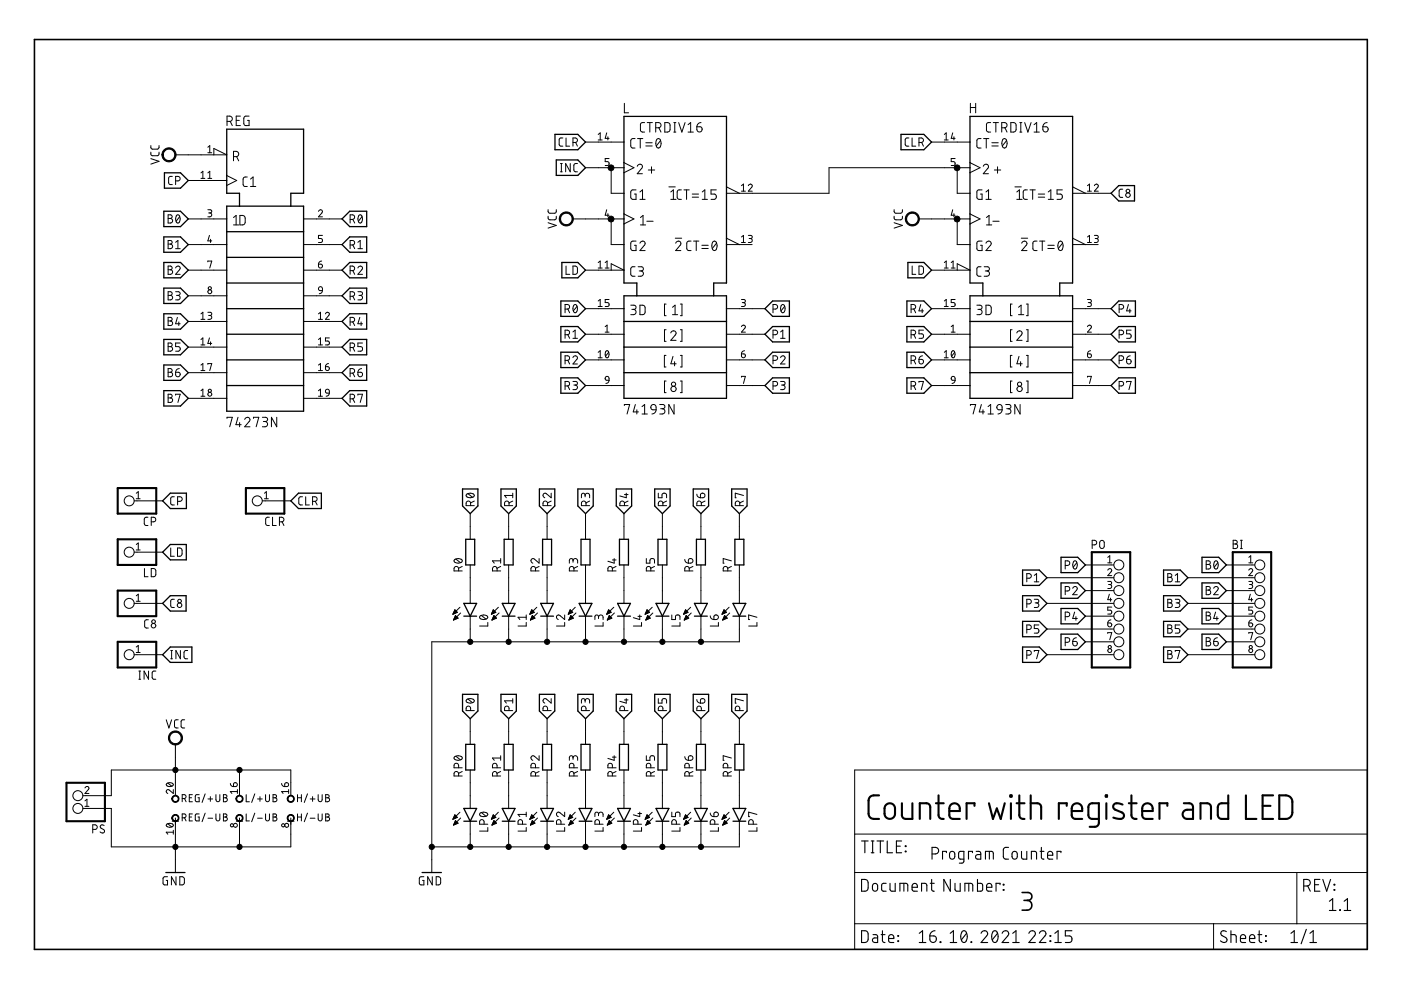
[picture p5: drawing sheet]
<svg xmlns="http://www.w3.org/2000/svg" width="297mm" height="210mm" viewBox="0 0 297 210" stroke-linecap="round" stroke-linejoin="round" font-family="sans-serif">
<g fill="none" stroke="#000" stroke-width=".21">
<path d="M32 32.3v.5l.4 .2h1.1l.2-.2v-.5M32 30.9v.5l.4 .2h1.1l.2-.2v-.5M32 33.6l1.7 .6-1.7 .6M36.5 37.4h-.5l-.2 .4v1.1l.2 .2h.5M37.2 32.8h10.9l-2.8-1.3v1.3M37.2 38.4h.5a.48 .48 0 0 0 .5-.5 .48 .48 0 0 0-.5-.5h-.5v1.7M39.9 38.3h8.2M42.6 36.7l.4-.4v1.5M42.6 37.8h.8M44.1 37.8h.8M44.1 36.7l.4-.4v1.5M44.1 31.2l.4-.3v1.5"/>
<path d="M44.1 32.4h.8M48.1 37.2l2.1 1.1-2.1 1M48.1 25.7h.6a.56 .56 0 0 0 .6-.5 .56 .56 0 0 0-.6-.6h-.6v2M48.8 25.7l.5 .9M49.5 33.2h.6a.56 .56 0 0 0 .5-.6 .56 .56 0 0 0-.5-.5h-.6v2M50.1 25.5h.6M50.2 33.2l.4 .9M51 24.6h-.9v2h.9M52.4 37.5l-.6 .1-.3 .4 .1 1.3 .2 .2h.6M52.8 24.6l-.8 .1-.3 .2v1.3l.3 .4h.8v-1.1h-.3M53.1 39.5h1.1M53.1 38l.6-.5v2"/>
<path d="M118.8 36.4h.4M118.8 34.7h.4M119 34.7v1.7M119.3 29.3h-.5l-.2 .3v1.2l.2 .1 .5 .1M120 29.3v1.7h.8M120.9 34.7v1.7l-1-1.7v1.7M121.5 30.2h.4a.48 .48 0 0 0 .5-.5 .48 .48 0 0 0-.5-.4h-.4v1.7M122 30.2l.4 .8M122.4 34.7h-.5l-.2 .4v1.1l.2 .2h.5M124.1 35.6h8.2M124.1 30.1h8.2M126.8 28.5l.5-.3v1.5"/>
<path d="M126.8 29.7h.9M128.6 28.2l-.3 1.1h.8M128.9 29v.7M129.1 33.6h-.8v.7h.5a.42 .42 0 0 1 .3 .4 .42 .42 0 0 1-.3 .4h-.5M129.6 35.6v5.4h2.7M132.3 34.5l2.1 1.1-2.1 1M132.4 21.9v2h.9M134.6 29.4h-.6l-.3 .4 .1 1.3 .2 .3h.6M135.1 35.3a.55 .55 0 0 1 .8-.5 .55 .55 0 0 1 .1 .9l-.9 1.1h1.1M135.2 29.4h1.1M135.7 29.4v2M136.7 26h-.6l-.3 .4v1.3l.3 .3h.6"/>
<path d="M136.9 30.9h1.4M136.9 30.3h1.4M137.2 26h1.1M137.5 36h1.3M137.8 26v2M138.1 35.4v1.3M139 27.1h.6a.55 .55 0 0 0 .6-.6 .55 .55 0 0 0-.6-.5h-.6v2M139.3 29.5l.1-.1a.82 .82 0 0 1 .7 1.2 .57 .57 0 0 1-.5 .8 .57 .57 0 0 1-.5-.8v-.7zM139.7 27.1l.4 .9M140 29.8l-.9 1.1M140.9 26h.8l.3 .4v1.2l-.3 .4h-.8zM141.8 39.6h1.4"/>
<path d="M142.9 28h.4M142.9 26h.4M143.1 26v2M143.9 26l.7 2 .6-2M145.9 28h1.1M145.9 26.4l.5-.4v2M147.7 26.9h.7a.56 .56 0 0 1 .5 .6 .56 .56 0 0 1-.6 .5 .56 .56 0 0 1-.6-.6zM148.6 26l-.6 .2-.3 .7M154 39.6l2.8 1.4M157.2 39.4l.4-.4v1.5M158.7 39.4a.41 .41 0 0 1 .5-.3 .41 .41 0 0 1 .2 .6l-.7 .8h.8M192.7 29.3h-.5l-.3 .3 .1 1.2 .3 .2h.4"/>
<path d="M193.4 29.3v1.7h.8M194.8 30.2h.5a.48 .48 0 0 0 .5-.5 .48 .48 0 0 0-.5-.4h-.5v1.7M195.4 30.2l.4 .8M197.5 30.1h8.2M200.2 29.7h.8M200.2 28.5l.4-.3v1.5M202 28.2l-.3 1.1h.8M202.2 29v.7M202.5 33.6h-.8v.7h.5a.42 .42 0 0 1 .3 .4 .42 .42 0 0 1-.3 .4h-.5M202.9 35.6v5.4h2.8M205.7 35.6h-29.9v5.4h-21.8M205.7 34.5l2.1 1.1-2.1 1"/>
<path d="M205.7 21.9v2M205.7 22.8h1.2M206.9 21.9v2M208 29.4h-.6l-.3 .4v1.3l.3 .3h.6M208.5 35.3a.55 .55 0 0 1 .8-.5 .55 .55 0 0 1 .1 .9l-.9 1.1h1.1M208.5 29.4h1.2M209.1 29.4v2M210 26h-.6l-.3 .4 .1 1.3 .2 .3h.6M210.3 30.9h1.3M210.3 30.3h1.3M210.6 26h1.1M210.8 36h1.4"/>
<path d="M211.1 26v2M211.5 35.4v1.3M212.4 27.1h.6a.55 .55 0 0 0 .5-.6 .55 .55 0 0 0-.5-.5h-.6v2M212.7 29.5l.1-.1a.82 .82 0 0 1 .7 1.2 .57 .57 0 0 1-.5 .8 .57 .57 0 0 1-.6-.8zM213.1 27.1l.4 .9M213.4 29.8l-.9 1.1M214.3 26h.8l.3 .4v1.2l-.3 .4h-.8zM215.2 39.6h1.3M216.2 28h.5M216.2 26h.5M216.4 26v2M217.3 26l.6 2 .7-2"/>
<path d="M219.2 28h1.2M219.2 26.4l.6-.4v2M221.1 26.9h.7a.56 .56 0 0 1 .4 .6 .56 .56 0 0 1-.6 .5 .56 .56 0 0 1-.5-.6zM222 26l-.6 .2-.3 .7M227.4 39.6l2.7 1.4M230.6 39.4l.4-.4v1.5M232 39.4a.41 .41 0 0 1 .6-.3 .41 .41 0 0 1 .1 .6l-.7 .8h.9M35.6 45.6h.5a.38 .38 0 0 1 .4 .3 .38 .38 0 0 1-.4 .4 .49 .49 0 0 1 .5 .5 .49 .49 0 0 1-.5 .5h-.5zM35.6 56.4h.5a.39 .39 0 0 1 .4 .4 .39 .39 0 0 1-.4 .4 .49 .49 0 0 1 .5 .5 .49 .49 0 0 1-.5 .5h-.5zM35.6 51h.5a.38 .38 0 0 1 .4 .4 .38 .38 0 0 1-.4 .4 .49 .49 0 0 1 .5 .4 .49 .49 0 0 1-.5 .5h-.5zM35.6 46.3h.5M35.6 57.2h.5"/>
<path d="M35.6 51.8h.5M37.2 56.8a.48 .48 0 0 1 .7-.4 .48 .48 0 0 1 .2 .8l-.9 1h1M37.2 52.7h1M37.2 51.4l.5-.4v1.7M37.4 45.7l.3-.1a1.02 1.02 0 0 1 0 1.7 1.11 1.11 0 0 1-.3-1.6zM38.1 45.9l-.8 1M39.9 46.4h8.2M39.9 51.9h8.2M39.9 57.3h8.2M44.1 44.5h.6l.2 .2-.2 .4h-.5M44.1 55.5v-.1h.8l-.4 1.4M44.4 49.9l-.3 1.2h.8"/>
<path d="M44.5 45.1a.41 .41 0 0 1 .4 .5 .41 .41 0 0 1-.4 .4h-.4M44.6 50.7v.7M49.5 46.1l.6-.4v2M49.5 47.7h1.1M50.9 45.7h.7l.3 .4 .1 1-.1 .4-.3 .2h-.7zM64.4 46.4h8.1M64.4 51.9h8.1M64.4 57.3h8.1M67.5 56h.5a.42 .42 0 0 1 .4 .5 .42 .42 0 0 1-.5 .3 .42 .42 0 0 1-.4-.4zM67.5 44.8a.41 .41 0 0 1 .6-.3 .41 .41 0 0 1 .1 .6l-.7 .9h.9M68.2 55.4l-.4 .1-.3 .5M68.4 49.9h-.9v.7h.5a.43 .43 0 0 1 .4 .4 .43 .43 0 0 1-.4 .4h-.5"/>
<path d="M74.2 46.5h.5a.49 .49 0 0 0 .5-.5 .49 .49 0 0 0-.5-.4h-.5v1.7M74.2 51.9h.5a.48 .48 0 0 0 .5-.4 .48 .48 0 0 0-.5-.5h-.5v1.7M74.2 57.4h.5a.49 .49 0 0 0 .5-.5 .49 .49 0 0 0-.5-.5h-.5v1.8M74.8 46.5l.4 .8M74.8 51.9l.4 .8M74.8 57.4l.4 .8M75.9 56.8a.48 .48 0 0 1 .7-.4 .48 .48 0 0 1 .1 .8l-.8 1h1M75.9 51.4l.5-.4v1.7M75.9 52.7h1M76.1 45.7l.3-.1a1.02 1.02 0 0 1 0 1.7 1.09 1.09 0 0 1-.3-1.6zM76.8 45.9l-.8 1M116.2 45.8v.6l.4 .2h1.1l.2-.2v-.6"/>
<path d="M116.2 44.4v.6l.4 .2h1.1l.2-.2v-.6M116.2 47.2l1.7 .6-1.7 .6M120 56.4v1.8h.8M121.4 46.4h10.9M121.5 56.4l.6 .1 .3 .2v1.1l-.3 .3-.6 .1zM124.1 57.3h8.2l-2.7-1.4v1.4M126.8 55.7l.5-.3v1.4M126.8 56.8h.9M128.3 55.7l.4-.3v1.4M128.3 56.8h.8M128.6 44.5l-.3 1.1h.8M128.9 45.3v.7"/>
<path d="M129.6 46.4v5.5h2.7M132.3 45.4l2.1 1-2.1 1.1M134.6 56.6h-.6l-.3 .4 .1 1.3 .2 .2 .6 .1M134.9 51.1l-.9 .1-.2 .2-.1 1.3 .3 .4h.9v-1.1h-.4M134.9 40.3h-.9l-.2 .2-.1 1.3 .3 .4 .9 .1v-1.2h-.4M135.3 56.6h.7a.44 .44 0 0 1 .4 .4 .44 .44 0 0 1-.4 .4h-.5M135.7 51.6a.55 .55 0 0 1 .8-.5 .55 .55 0 0 1 .1 .9l-.9 1.1h1.1M135.7 42.3h1.1M135.7 40.7l.5-.4v2M135.8 47.7h1.1M135.8 46.1l.5-.4v2M135.9 57.4a.56 .56 0 0 1 .5 .6 .56 .56 0 0 1-.5 .6h-.6"/>
<path d="M137.1 46.9h1.4M142.2 40.7l.6-.4v2M142.2 42.3h1.1M143.2 50.5h1.3M143.3 51.6a.55 .55 0 0 1 .7-.5 .55 .55 0 0 1 .2 .9l-.9 1.1h1.1M144.5 40.3h-.7l-.2 .4v1.3l.2 .2 .7 .1M145 40.3h1.1M145.6 40.3v2M146.5 51.1l-.6 .1-.3 .4v1.3l.3 .2h.6M146.8 41.8h1.3M146.8 41.1h1.3M147 51.1h1.2"/>
<path d="M147.6 51.1v2M148.8 52h1.4M148.8 52.7h1.4M148.9 42.3h1.1M148.9 40.7l.5-.4v2M151.2 51.2h.1a.82 .82 0 0 1 .7 1.2 .57 .57 0 0 1-.5 .7 .57 .57 0 0 1-.6-.7l.1-.8zM151.9 40.3h-1.2v.8h.7a.57 .57 0 0 1 .5 .6 .57 .57 0 0 1-.5 .6h-.7M151.9 51.6l-.9 1.1M154 51.9h5.5M154 50.5l2.8 1.4M157.2 51.4h.8M157.2 50.2l.4-.3v1.5"/>
<path d="M157.2 40.5h.8M158.7 49.9h.5l.3 .3-.2 .3-.5 .1M159.1 50.6a.42 .42 0 0 1 .4 .4 .42 .42 0 0 1-.4 .4h-.4M189.6 45.8v.6l.4 .2h1.1l.2-.2v-.6M189.6 44.4v.6l.4 .2h1.1l.2-.2v-.6M189.6 47.2l1.7 .6-1.7 .6M193.4 56.4v1.8h.8M194.8 46.4h10.9M194.8 56.4l.7 .1 .3 .2v1.1l-.3 .3-.7 .1zM197.5 57.3h8.2l-2.8-1.4v1.4M200.2 56.8h.8M200.2 55.7l.4-.3v1.4"/>
<path d="M201.7 56.8h.8M201.7 55.7l.4-.3v1.4M202 44.5l-.3 1.1h.8M202.2 45.3v.7M202.9 46.4v5.5h2.8M205.7 45.4l2.1 1-2.1 1.1M208 56.6h-.6l-.3 .4v1.3l.3 .2 .6 .1M208.2 51.1l-.8 .1-.3 .2v1.5l.3 .2h.8v-1.1h-.3M208.2 40.3h-.8l-.3 .2v1.5l.3 .2 .8 .1v-1.2h-.3M208.7 56.6h.6a.44 .44 0 0 1 .5 .4 .44 .44 0 0 1-.5 .4h-.4M209 51.6a.55 .55 0 0 1 .8-.5 .55 .55 0 0 1 .2 .9l-1 1.1h1.2M209 42.3h1.2"/>
<path d="M209 40.7l.6-.4v2M209.1 47.7h1.2M209.1 46.1l.6-.4v2M209.2 57.4a.56 .56 0 0 1 .6 .6 .56 .56 0 0 1-.6 .6h-.5M210.5 46.9h1.3M215.6 42.3h1.1M215.6 40.7l.5-.4v2M216.5 50.5h1.4M216.6 51.6a.55 .55 0 0 1 .8-.5 .55 .55 0 0 1 .2 .9l-1 1.1h1.1M217.8 40.3h-.6l-.3 .4 .1 1.3 .2 .2 .6 .1M218.4 40.3h1.1M218.9 40.3v2"/>
<path d="M219.9 51.1l-.6 .1-.3 .4v1.3l.3 .2h.6M220.1 41.8h1.4M220.1 41.1h1.4M220.4 51.1h1.1M221 51.1v2M222.2 52h1.3M222.2 52.7h1.3M222.2 42.3h1.2M222.2 40.7l.6-.4v2M224.5 51.2h.2a.82 .82 0 0 1 .7 1.2 .57 .57 0 0 1-.6 .7 .57 .57 0 0 1-.5-.7zM225.2 40.3h-1.1v.8h.7a.57 .57 0 0 1 .4 .6 .57 .57 0 0 1-.4 .6h-.7M225.3 51.6l-.9 1.1"/>
<path d="M227.4 51.9h5.4M227.4 41h8.2M227.4 50.5l2.7 1.4M230.6 51.4h.8M230.6 40.5h.8M230.6 50.2l.4-.3v1.5M232 49.9l.7 .1 .2 .2-.2 .3-.5 .1M232.5 50.6a.42 .42 0 0 1 .4 .4 .42 .42 0 0 1-.4 .4h-.5M238 40.1l-.5 .1-.2 .3v1.1l.2 .2h.5M35.6 67.3h.5a.38 .38 0 0 1 .4 .4 .38 .38 0 0 1-.4 .4 .49 .49 0 0 1 .5 .4 .49 .49 0 0 1-.5 .5h-.5zM35.6 78.1h.5a.39 .39 0 0 1 .4 .4 .39 .39 0 0 1-.4 .4 .48 .48 0 0 1 .5 .5 .48 .48 0 0 1-.5 .5h-.5zM35.6 72.7h.5a.38 .38 0 0 1 .4 .4 .38 .38 0 0 1-.4 .4 .49 .49 0 0 1 .5 .5 .49 .49 0 0 1-.5 .5h-.5z"/>
<path d="M35.6 61.8h.5a.39 .39 0 0 1 .4 .4 .39 .39 0 0 1-.4 .4 .48 .48 0 0 1 .5 .5 .48 .48 0 0 1-.5 .5h-.5zM35.6 62.6h.5M35.6 73.5h.5M35.6 78.9h.5M35.6 68.1h.5M37.2 78.9h.6a.48 .48 0 0 1 .4 .6 .48 .48 0 0 1-.5 .4 .48 .48 0 0 1-.5-.5zM37.2 61.8h.6a.39 .39 0 0 1 .4 .4 .39 .39 0 0 1-.4 .4h-.4M37.6 67.3l-.4 1.3h1M37.7 62.6a.48 .48 0 0 1 .5 .5 .48 .48 0 0 1-.5 .5h-.5M37.9 68.3v.7M38 78.1l-.5 .2-.3 .6M38.2 72.7h-1v.8h.6a.49 .49 0 0 1 .4 .5 .49 .49 0 0 1-.4 .5h-.6"/>
<path d="M39.9 62.7h8.2M39.9 68.2h8.2M39.9 73.6h8.2M39.9 79h8.2M42.6 72l.4-.4v1.5M42.6 66.5l.4-.3v1.5M42.6 77.4l.4-.3v1.5M42.6 73.1h.8M42.6 67.7h.8M42.6 78.6h.8M44.1 66.2l.6 .1 .2 .2-.2 .3-.5 .1M44.1 77.2v-.1h.8l-.4 1.5"/>
<path d="M44.4 71.6l-.3 1.2h.8M44.5 66.9a.41 .41 0 0 1 .4 .4 .41 .41 0 0 1-.4 .4h-.4M44.6 72.5v.6M64.4 62.7h8.1M64.4 68.2h8.1M64.4 73.6h8.1M64.4 79h8.1M67.5 73.1h.9M67.5 67.7h.9M67.5 72l.4-.4v1.5M67.5 66.5l.4-.3v1.5M67.5 77.4l.4-.3v1.5"/>
<path d="M67.5 78.6h.9M67.6 60.9l.3-.1 .3 .1 .2 .7-.8-.1-.1-.3zM68.4 61.6l-.3 .5-.4 .2M69 66.5a.41 .41 0 0 1 .6-.3 .41 .41 0 0 1 .1 .7l-.7 .8h.8M69 77.7h.5a.41 .41 0 0 1 .3 .5 .41 .41 0 0 1-.4 .4 .41 .41 0 0 1-.4-.4zM69.7 77.1l-.6 .3-.1 .3M69.8 71.6h-.8v.7h.5a.42 .42 0 0 1 .3 .4 .42 .42 0 0 1-.3 .4h-.5M74.2 62.8h.5a.49 .49 0 0 0 .5-.5 .49 .49 0 0 0-.5-.5h-.5v1.8M74.2 68.3h.5a.49 .49 0 0 0 .5-.5 .49 .49 0 0 0-.5-.5h-.5v1.7M74.2 73.7h.5a.48 .48 0 0 0 .5-.5 .48 .48 0 0 0-.5-.5h-.5v1.8M74.2 79.1h.5a.49 .49 0 0 0 .5-.5 .49 .49 0 0 0-.5-.5h-.5v1.8M74.8 62.8l.4 .8"/>
<path d="M74.8 68.3l.4 .7M74.8 73.7l.4 .8M74.8 79.1l.4 .8M75.9 61.8h.6a.39 .39 0 0 1 .4 .4 .39 .39 0 0 1-.4 .4h-.4M75.9 78.9h.6a.49 .49 0 0 1 .4 .6 .49 .49 0 0 1-.6 .4 .49 .49 0 0 1-.4-.5zM76.3 67.3l-.4 1.3h1M76.4 62.6a.48 .48 0 0 1 .5 .5 .48 .48 0 0 1-.5 .5h-.5M76.6 68.3v.7M76.7 78.1l-.7 .4-.1 .4M76.9 72.7h-1v.8h.6a.5 .5 0 0 1 .4 .5 .5 .5 0 0 1-.4 .5h-.6M119.8 65.5h.5a.49 .49 0 0 0 .5-.5 .49 .49 0 0 0-.5-.4h-.5v1.7M119.8 71h.5a.49 .49 0 0 0 .5-.5 .49 .49 0 0 0-.5-.5h-.5v1.7"/>
<path d="M119.8 76.4h.5a.49 .49 0 0 0 .5-.5 .49 .49 0 0 0-.5-.5h-.5v1.8M120.4 65.5l.4 .8M120.4 71l.4 .7M120.4 76.4l.4 .8M121.5 75.8a.47 .47 0 0 1 .6-.3 .47 .47 0 0 1 .2 .7l-.8 1h.9M121.5 70.4l.4-.4v1.7M121.5 71.7h.9M121.7 64.7l.2-.1a1.04 1.04 0 0 1 0 1.7 1.09 1.09 0 0 1-.2-1.6zM122.3 65l-.7 .9M124.1 65.4h8.2M124.1 70.9h8.2M124.1 76.3h8.2"/>
<path d="M126.8 74.7l.5-.3v1.5M126.8 63.8l.5-.3v1.5M126.8 75.9h.9M126.8 65h.9M128.3 69.3l.4-.4v1.5M128.3 70.4h.8M128.4 79.9l.3-.1 .3 .1 .1 .7-.7-.1zM128.5 74.5l.2-.1a.88 .88 0 0 1 0 1.5 .95 .95 0 0 1-.2-1.4zM129.1 74.7l-.7 .8M129.1 63.5h-.8v.7h.5a.42 .42 0 0 1 .3 .4 .42 .42 0 0 1-.3 .4h-.5M133.7 64.7h.7a.44 .44 0 0 1 .5 .5 .44 .44 0 0 1-.5 .4h-.4M134.3 65.6a.56 .56 0 0 1 .6 .6 .56 .56 0 0 1-.6 .5h-.6"/>
<path d="M135.7 64.7h.7l.4 .4v1.2l-.4 .4h-.7zM141.2 75.4h-.3v2.4h.3M141.2 64.5h-.3v2.4h.3M141.2 69.9h-.3v2.5h.3M142.2 70.6a.55 .55 0 0 1 .8-.4 .55 .55 0 0 1 .2 .8l-1 1.2h1.1M142.6 65.2l.5-.5v2M142.6 66.7h1.1M142.7 75.6l-.5 1.5h1.2M143 76.7v.9M144.3 64.5h.3v2.4h-.3M144.3 69.9h.3v2.5h-.3M144.3 75.4h.3v2.4h-.3"/>
<path d="M154 65.4h8.2M154 70.9h8.2M154 76.3h8.2M157.2 63.5h.6l.2 .3-.2 .3-.4 .1M157.2 69.3a.41 .41 0 0 1 .6-.3 .41 .41 0 0 1 .1 .6l-.7 .8h.8M157.2 75h.5a.42 .42 0 0 1 .3 .5 .42 .42 0 0 1-.4 .4 .42 .42 0 0 1-.4-.5zM157.2 80v-.2h.8l-.4 1.5M157.6 64.2a.41 .41 0 0 1 .4 .4 .41 .41 0 0 1-.4 .4h-.4M157.9 74.4l-.6 .2-.1 .4M163.9 65.5h.5a.49 .49 0 0 0 .5-.5 .49 .49 0 0 0-.5-.4h-.5v1.7M163.9 76.4h.5a.49 .49 0 0 0 .5-.5 .49 .49 0 0 0-.5-.5h-.5v1.8M163.9 71h.5a.49 .49 0 0 0 .5-.5 .49 .49 0 0 0-.5-.5h-.5v1.7"/>
<path d="M165.5 75.8a.47 .47 0 0 1 .7-.3 .47 .47 0 0 1 .1 .7l-.8 1h1M165.5 71.7h1M165.5 70.4l.5-.4v1.7M165.7 64.7l.3-.1a1.04 1.04 0 0 1 0 1.7 1.09 1.09 0 0 1-.3-1.6zM166.4 65l-.8 .9M193.2 65.5h.5a.49 .49 0 0 0 .4-.5 .49 .49 0 0 0-.4-.4h-.5v1.7M193.2 71h.5a.49 .49 0 0 0 .4-.5 .49 .49 0 0 0-.4-.5h-.5v1.7M193.2 76.4h.5a.49 .49 0 0 0 .4-.5 .49 .49 0 0 0-.4-.5h-.5v1.8M193.8 65.5l.3 .8M193.8 71l.3 .7M193.8 76.4l.3 .8M194.8 76.2h.6a.49 .49 0 0 1 .4 .5 .49 .49 0 0 1-.5 .5 .49 .49 0 0 1-.5-.5z"/>
<path d="M195.2 64.6l-.4 1.3h1M195.5 65.5v.8M195.6 75.4l-.4 .2-.4 .6M195.8 70h-1v.8h.6a.49 .49 0 0 1 .4 .5 .49 .49 0 0 1-.4 .4h-.6M197.5 65.4h8.2M197.5 70.9h8.2M197.5 76.3h8.2M200.2 75.9h.8M200.2 65h.8M200.2 74.7l.4-.3v1.5M200.2 63.8l.4-.3v1.5M201.7 70.4h.8"/>
<path d="M201.7 69.3l.4-.4v1.5M201.8 79.9l.3-.1 .3 .1 .1 .7-.7-.1zM201.9 74.5l.2-.1a.88 .88 0 0 1 0 1.5 .93 .93 0 0 1-.2-1.4zM202.4 74.7l-.6 .8M202.5 63.5h-.8v.7h.5a.42 .42 0 0 1 .3 .4 .42 .42 0 0 1-.3 .4h-.5M207.1 64.7h.7a.44 .44 0 0 1 .4 .5 .44 .44 0 0 1-.4 .4h-.5M207.7 65.6a.56 .56 0 0 1 .5 .6 .56 .56 0 0 1-.5 .5h-.6M209 64.7h.8l.3 .4 .1 1.1-.1 .3-.3 .2h-.8zM214.6 75.4h-.4v2.4h.4M214.6 64.5h-.4v2.4h.4M214.6 69.9h-.4v2.5h.4M215.6 70.6a.55 .55 0 0 1 .8-.4 .55 .55 0 0 1 .1 .8l-.9 1.2h1.1"/>
<path d="M215.9 66.7h1.2M215.9 65.2l.6-.5v2M216 75.6l-.4 1.5h1.1M216.4 76.7v.9M217.6 64.5h.4v2.4h-.4M217.6 69.9h.4v2.5h-.4M217.6 75.4h.4v2.4h-.4M227.4 65.4h8.2M227.4 70.9h8.2M227.4 76.3h8.2M230.6 63.5h.6l.2 .3-.2 .3-.5 .1M230.6 69.3a.41 .41 0 0 1 .5-.3 .41 .41 0 0 1 .2 .6l-.7 .8h.8"/>
<path d="M230.6 75h.5a.42 .42 0 0 1 .3 .5 .42 .42 0 0 1-.4 .4 .42 .42 0 0 1-.4-.5zM230.6 80v-.2h.8l-.4 1.5M231 64.2a.41 .41 0 0 1 .4 .4 .41 .41 0 0 1-.4 .4h-.4M231.2 74.4l-.5 .2-.1 .4M237.3 65.5h.4a.49 .49 0 0 0 .5-.5 .49 .49 0 0 0-.5-.4h-.4v1.7M237.3 76.4h.4a.49 .49 0 0 0 .5-.5 .49 .49 0 0 0-.5-.5h-.4v1.8M237.3 71h.4a.49 .49 0 0 0 .5-.5 .49 .49 0 0 0-.5-.5h-.4v1.7M238.9 76.2h.5a.49 .49 0 0 1 .4 .5 .49 .49 0 0 1-.5 .5 .49 .49 0 0 1-.4-.5zM239.2 64.6l-.3 1.3h.9M239.5 65.5v.8M239.6 75.4l-.4 .2-.3 .6M239.8 70h-.9v.8h.5a.49 .49 0 0 1 .4 .5 .49 .49 0 0 1-.4 .4h-.5"/>
<path d="M35.6 83.6h.5a.39 .39 0 0 1 .4 .4 .39 .39 0 0 1-.4 .4 .48 .48 0 0 1 .5 .4 .48 .48 0 0 1-.5 .5h-.5zM35.6 84.4h.5M37.2 83.8v-.2h1l-.5 1.7M39.9 84.5h8.2M42.6 82.8l.4-.3v1.5M42.6 84h.8M48.1 88.7v-.2h1.2l-.6 2M50.5 88.5l-.5 1.5h1.1M50.8 89.6v.9M51.9 88.9a.55 .55 0 0 1 .8-.4 .55 .55 0 0 1 .1 .9l-.9 1.1h1.1M53.7 88.7v-.2h1.2l-.6 2M55.6 88.5h.7a.44 .44 0 0 1 .4 .4 .44 .44 0 0 1-.4 .5h-.5"/>
<path d="M56.2 89.4a.56 .56 0 0 1 .5 .5 .56 .56 0 0 1-.5 .6h-.6M58.7 88.5v2l-1.1-2v2M64.4 84.5h8.1M67.5 82.8l.4-.3v1.5M67.5 84h.9M69.1 82.6l.3-.1 .3 .1 .1 .8-.7-.2zM69.8 83.4l-.2 .5-.4 .1M74.2 84.6h.5a.49 .49 0 0 0 .5-.5 .49 .49 0 0 0-.5-.5h-.5v1.7M74.8 84.6l.4 .7M75.9 83.8v-.2h1l-.5 1.7M119.8 81.8h.5a.48 .48 0 0 0 .5-.4 .48 .48 0 0 0-.5-.5h-.5v1.7M120.4 81.8l.4 .8"/>
<path d="M121.5 80.9h.5a.38 .38 0 0 1 .4 .4 .38 .38 0 0 1-.4 .3h-.3M121.9 81.6a.49 .49 0 0 1 .5 .5 .49 .49 0 0 1-.5 .5h-.4M124.1 81.7h8.2M129.1 80.6l-.2 .6-.4 .1M132.4 86v-.2h1.1l-.6 2M134.7 85.8l-.4 1.5h1.1M135 86.9v.9M136.1 86.2l.6-.4v2M136.1 87.8h1.1M138.1 86l.4-.2 .5 .2 .1 .9-1-.2-.1-.3zM139.1 86.9l-.2 .6-.7 .3M139.9 85.8h.6a.44 .44 0 0 1 .5 .4 .44 .44 0 0 1-.5 .5h-.4"/>
<path d="M140.4 86.7a.56 .56 0 0 1 .6 .5 .56 .56 0 0 1-.6 .6h-.5M141.2 80.8h-.3v2.4h.3M142.9 85.8v2l-1.1-2v2M144.3 80.8h.3v2.4h-.3M154 81.7h8.2M163.9 81.8h.5a.48 .48 0 0 0 .5-.4 .48 .48 0 0 0-.5-.5h-.5v1.7M165.5 80.9h.6a.38 .38 0 0 1 .4 .4 .38 .38 0 0 1-.4 .3h-.4M166 81.6a.49 .49 0 0 1 .5 .5 .49 .49 0 0 1-.5 .5h-.5M193.2 81.8h.5a.48 .48 0 0 0 .4-.4 .48 .48 0 0 0-.4-.5h-.5v1.7M193.8 81.8l.3 .8M194.8 81.1v-.2h1l-.5 1.7M197.5 81.7h8.2"/>
<path d="M202.5 80.6l-.1 .4-.6 .3M205.7 86v-.2h1.2l-.6 2M208.1 85.8l-.5 1.5h1.1M208.4 86.9v.9M209.5 87.8h1.1M209.5 86.2l.5-.4v2M211.5 86l.3-.2 .5 .2 .2 .9-1-.2-.2-.3zM212.5 86.9l-.3 .6-.6 .3M213.2 85.8h.7a.44 .44 0 0 1 .4 .4 .44 .44 0 0 1-.4 .5h-.5M213.8 86.7a.56 .56 0 0 1 .5 .5 .56 .56 0 0 1-.5 .6h-.6M214.6 80.8h-.4v2.4h.4M216.3 85.8v2l-1.1-2v2"/>
<path d="M217.6 80.8h.4v2.4h-.4M227.4 81.7h8.2M237.3 81.8h.4a.48 .48 0 0 0 .5-.4 .48 .48 0 0 0-.5-.5h-.4v1.7M238.9 81.1v-.2h.9l-.4 1.7M28.4 117.1h6.1M28.4 106.2h6.1M28.9 104.6l.4-.4v1.5M28.9 115.4l.4-.3v1.5M28.9 116.6h.8M28.9 105.7h.8M31.4 109.7h-.6l-.2 .4v1.1l.2 .2h.6M32.1 110.6h.5a.49 .49 0 0 0 .4-.4 .49 .49 0 0 0-.4-.5h-.5v1.7"/>
<path d="M36.2 116.2v1.7h.8M37 105.3h-.6l-.2 .4v1.1l.2 .2 .6 .1M37.6 116.2h.7l.3 .3v1l-.3 .4h-.7zM37.7 106.3h.4a.49 .49 0 0 0 .5-.5 .49 .49 0 0 0-.5-.5h-.4v1.8M55.6 106.2h6.1M56.1 105.7h.8M56.1 104.6l.4-.4v1.5M57.1 109.7h-.5l-.3 .4 .1 1.1 .2 .2h.5M57.8 109.7v1.7h.8M59.2 110.6h.5a.49 .49 0 0 0 .5-.4 .49 .49 0 0 0-.5-.5h-.5v1.7M59.8 110.6l.4 .8M64.1 105.3h-.5l-.2 .4v1.1l.2 .2 .5 .1"/>
<path d="M64.8 105.3v1.8h.8M66.3 106.3h.5a.49 .49 0 0 0 .4-.5 .49 .49 0 0 0-.4-.5h-.5v1.8M66.8 106.3l.4 .8M96.4 118.6a1.1 1.1 0 0 1 1.6 .3 1.02 1.02 0 0 1-1.7 0zM96.6 118.5l1 .8M98.9 104.8a1.09 1.09 0 0 1 1.7 .3 1.02 1.02 0 0 1-1.8 0zM99.2 104.7l1 .7M99.7 108.9v5.4M99.7 119.8v8.1M99.8 107.2v-.5a.48 .48 0 0 0-.5-.5 .48 .48 0 0 0-.5 .5v.5h1.8M100.6 106.2l-.8 .4M106.2 118.4v1"/>
<path d="M106.2 118.9h-1.8l.4 .5M107.8 108.9v5.4M107.8 119.8v8.1M107.9 107.2v-.5a.48 .48 0 0 0-.4-.5 .48 .48 0 0 0-.5 .5v.5h1.7M108.7 106.2l-.8 .4M108.7 105.1h-1.7l.4 .4M108.7 104.6v.9M114.3 118.4v1l-1-.8a.48 .48 0 0 0-.7 .1 .48 .48 0 0 0 .4 .7M116 108.9v5.4M116 119.8v8.1M116.1 107.2v-.5a.49 .49 0 0 0-.5-.5 .49 .49 0 0 0-.5 .5v.5h1.8M116.9 104.6v.9l-1-.8a.47 .47 0 0 0-.7 .2 .47 .47 0 0 0 .3 .6"/>
<path d="M116.9 106.2l-.8 .4M121.5 118.9a.49 .49 0 0 1 .5-.5 .49 .49 0 0 1 .5 .5v.5M121.5 119.2v-.4a.39 .39 0 0 0-.4-.4 .39 .39 0 0 0-.4 .4v.6M124.1 105.1a.48 .48 0 0 1 .4-.5 .48 .48 0 0 1 .5 .5v.4M124.1 105.3v-.3a.39 .39 0 0 0-.4-.4 .39 .39 0 0 0-.4 .4v.5M124.1 108.9v5.4M124.1 119.8v8.1M124.2 107.2v-.5a.49 .49 0 0 0-.4-.5 .49 .49 0 0 0-.5 .5v.5h1.7M125 106.2l-.8 .4M129.8 118.7h.8M130.2 118.4v1l-1.3-.4M132.3 108.9v5.4"/>
<path d="M132.3 119.8v8.1M132.4 107.2v-.5a.49 .49 0 0 0-.5-.5 .49 .49 0 0 0-.5 .5v.5h1.8M132.4 104.9h.8M132.8 104.6v.9l-1.4-.3M133.2 106.2l-.8 .4M137 118.4v1h.8v-.6a.5 .5 0 0 1 .5-.4 .5 .5 0 0 1 .5 .4v.6M139.6 104.6v.9h.8v-.5a.49 .49 0 0 1 .4-.4 .49 .49 0 0 1 .5 .4v.5M140.4 108.9v5.4M140.4 119.8v8.1M140.5 107.2v-.5a.49 .49 0 0 0-.4-.5 .49 .49 0 0 0-.5 .5v.5h1.7M141.3 106.2l-.8 .4M145.2 118.6l.1 .5 .6 .3"/>
<path d="M146.1 118.5a.5 .5 0 0 1 .8 .2 .5 .5 0 0 1-.5 .7h-.5zM147.7 104.8a.73 .73 0 0 0 .8 .7M148.6 104.7a.5 .5 0 0 1 .8 .1 .5 .5 0 0 1-.4 .7h-.5zM148.6 108.9v5.4M148.6 119.8v8.1M148.7 107.2v-.5a.48 .48 0 0 0-.5-.5 .48 .48 0 0 0-.5 .5v.5h1.8M149.5 106.2l-.8 .4M155.1 118.9l-1.8-.5v1h.2M156.8 108.9v5.4M156.8 119.8v8.1M156.8 107.2v-.5a.48 .48 0 0 0-.4-.5 .48 .48 0 0 0-.5 .5v.5h1.7M157.6 105.1l-1.7-.5v.9h.2"/>
<path d="M157.6 106.2l-.8 .4M225.8 119.9h.5a.49 .49 0 0 0 .5-.5 .49 .49 0 0 0-.5-.5h-.5v1.7M227.7 119l.2-.1a1.02 1.02 0 0 1 0 1.7 1.09 1.09 0 0 1-.2-1.6zM228.3 119.3l-.8 1M230.1 119.8h6.1M231.6 115.5h.5a.49 .49 0 0 0 .4-.5 .49 .49 0 0 0-.4-.4h-.5v1.7M233.3 114.7l.3-.1 .4 .1 .1 1.1a.49 .49 0 0 1-.5 .5 .49 .49 0 0 1-.4-.5zM234.9 119.3h.8M234.9 118.2l.4-.4v1.5M255.7 118.9h.5a.38 .38 0 0 1 .4 .4 .38 .38 0 0 1-.4 .4 .49 .49 0 0 1 .5 .5 .49 .49 0 0 1-.5 .4h-.5zM255.7 119.7h.5M257.6 119l.2-.1a1.02 1.02 0 0 1 0 1.7 1.09 1.09 0 0 1-.2-1.6z"/>
<path d="M258.2 119.3l-.8 1M260 119.8h6M261.5 114.6h.4a.39 .39 0 0 1 .4 .3 .39 .39 0 0 1-.4 .4 .49 .49 0 0 1 .5 .5 .49 .49 0 0 1-.5 .5h-.4zM261.5 115.3h.4M263 116.3h.4M263 114.6h.4M263.2 114.6v1.7M264.8 118.2l.4-.4v1.5M264.8 119.3h.8M28.4 127.9h6.1M28.4 138.8h6.1M28.9 137.2l.4-.3v1.4"/>
<path d="M28.9 126.3l.4-.3v1.5M28.9 138.3h.8M28.9 127.5h.8M30.6 120.5v1.8h.8M31.5 131.4h-.6l-.2 .4v1.1l.2 .2 .6 .1M32.1 120.5l.6 .1 .3 .3v1l-.3 .4h-.6zM36.2 139.7h.4M36.2 137.9h.4M36.4 137.9v1.8M37 127.1h-.6l-.2 .3v1.2l.2 .2h.6M38.2 137.9v1.8l-.9-1.8v1.8M39.8 137.9l-.6 .1-.2 .3 .1 1.1 .1 .2 .6 .1"/>
<path d="M96.1 130.1h.2M96.1 130h.5M96.2 131.4h.1M96.2 129.9h.7M96.2 131.3h.3M96.2 129.8h.7M96.3 131.2h.5M96.3 129.6h.5M96.3 131.1h.8M96.4 129.5h.2M96.4 130.9h.6M96.4 129.3h.1"/>
<path d="M96.4 130.8h.4M96.4 129.3l.6 .5-1 .4zM96.5 130.7h.2M96.6 130.5h.1M97.1 131.1l-.5-.6-.4 1M97.1 131.1l-.9 .4M97.2 121.1v-.5a.49 .49 0 0 0-.4-.5 .49 .49 0 0 0-.5 .5v.5h1.7M97.5 128.8l-1.5 1.4M97.7 130l-1.5 1.5M98 120.1l-.8 .4M99.7 130.6v5.5M101.8 130.6a1.11 1.11 0 0 1 1.6 .3 1.02 1.02 0 0 1-1.7 0z"/>
<path d="M102.1 130.5l.9 .8M103.4 132v.7h-1.7M104.2 130.1h.2M104.3 130h.4M104.3 131.4h.1M104.3 129.9h.7M104.4 131.3h.2M104.4 129.8h.6M104.4 129.6h.5M104.4 131.2h.5M104.5 131.1h.8M104.5 129.5h.3"/>
<path d="M104.5 130.9h.6M104.6 129.3h.1M104.6 129.3l.5 .5-.9 .4zM104.6 130.8h.4M104.6 130.7h.3M104.7 130.5h.1M105.3 131.1l-.6-.6-.4 1M105.3 131.1l-1 .4M105.4 121.1v-.5a.49 .49 0 0 0-.5-.5 .49 .49 0 0 0-.5 .5v.5h1.8M105.7 128.8l-1.5 1.4M105.8 130l-1.5 1.5M106.2 120.1l-.8 .4"/>
<path d="M107.8 130.6v5.5M111.6 130.4v1M111.6 132v.7h-1.8M111.6 130.9h-1.8l.4 .5M112.4 130.1h.2M112.4 130h.5M112.5 131.4h.1M112.5 129.9h.7M112.5 131.3h.3M112.5 129.8h.7M112.6 129.6h.5M112.6 131.2h.5"/>
<path d="M112.6 131.1h.8M112.6 129.5h.3M112.7 130.9h.6M112.7 129.3h.1M112.7 129.3l.6 .5-1 .4zM112.8 130.8h.4M112.8 130.7h.2M112.9 130.5h.1M113.4 131.1l-.5-.6-.4 1M113.4 131.1l-.9 .4M113.5 121.1v-.5a.49 .49 0 0 0-.4-.5 .49 .49 0 0 0-.5 .5v.5h1.7M113.8 128.8l-1.5 1.4"/>
<path d="M114 130l-1.5 1.5M114.3 120.1l-.8 .4M116 130.6v5.5M119.7 130.4v1l-1-.9a.48 .48 0 0 0-.7 .2 .48 .48 0 0 0 .4 .7M119.7 132v.7h-1.7M120.5 130.1h.2M120.6 130h.4M120.6 129.9h.7M120.6 131.4h.1M120.7 131.3h.2M120.7 129.8h.6M120.7 131.2h.6"/>
<path d="M120.8 129.6h.4M120.8 129.5h.3M120.8 131.1h.8M120.8 130.9h.6M120.9 129.3h.1M120.9 129.3l.5 .5-.9 .4zM120.9 130.8h.4M121 130.7h.2M121 130.5h.1M121.6 131.1l-.6-.6-.4 1M121.6 131.1l-1 .4M121.7 121.1v-.5a.49 .49 0 0 0-.5-.5 .49 .49 0 0 0-.5 .5v.5h1.8"/>
<path d="M122 128.8l-1.5 1.4M122.1 130l-1.5 1.5M122.5 120.1l-.8 .4M124.1 130.6v5.5M126.9 130.9a.49 .49 0 0 1 .5-.5 .49 .49 0 0 1 .5 .5v.5M126.9 131.1v-.3a.38 .38 0 0 0-.4-.4 .38 .38 0 0 0-.4 .4v.6M127.9 132v.7h-1.8M128.7 130.1h.2M128.7 130h.5M128.8 129.9h.7M128.8 131.4h.1M128.8 131.3h.3"/>
<path d="M128.8 129.8h.7M128.9 131.2h.5M128.9 129.6h.5M128.9 129.5h.3M128.9 131.1h.8M129 130.9h.6M129 129.3h.1M129 129.3l.6 .5-1 .4zM129.1 130.8h.4M129.1 130.7h.2M129.2 130.5h.1M129.7 131.1l-.5-.6-.4 1"/>
<path d="M129.7 131.1l-.9 .4M129.8 121.1v-.5a.48 .48 0 0 0-.4-.5 .48 .48 0 0 0-.5 .5v.5h1.7M130.1 128.8l-1.5 1.4M130.3 130l-1.5 1.5M130.6 120.1l-.8 .4M132.3 130.6v5.5M135.3 130.7h.7M135.6 130.4v1l-1.3-.4M136 132v.7h-1.7M136.8 130.1h.2M136.9 130h.4M136.9 131.4h.1"/>
<path d="M136.9 129.9h.7M137 131.3h.2M137 129.8h.6M137 131.2h.6M137.1 129.6h.4M137.1 131.1h.8M137.1 129.5h.3M137.1 130.9h.6M137.2 129.3h.1M137.2 129.3l.5 .5-.9 .4zM137.2 130.8h.4M137.3 130.7h.2"/>
<path d="M137.3 130.5h.1M137.9 131.1l-.6-.6-.4 1M137.9 131.1l-1 .4M138 121.1v-.5a.48 .48 0 0 0-.5-.5 .48 .48 0 0 0-.5 .5v.5h1.8M138.3 128.8l-1.5 1.4M138.4 130l-1.5 1.5M138.8 120.1l-.8 .4M140.4 130.6v5.5M142.4 130.4v1h.8v-.6a.49 .49 0 0 1 .5-.4 .49 .49 0 0 1 .5 .4v.6M144.2 132v.7h-1.8M145 130.1h.2M145 130h.5"/>
<path d="M145.1 131.4h.1M145.1 129.9h.7M145.1 129.8h.7M145.1 131.3h.3M145.2 131.2h.5M145.2 129.6h.5M145.2 131.1h.8M145.3 129.5h.2M145.3 129.3h.1M145.3 130.9h.6M145.4 130.8h.4M145.4 129.3l.5 .5-1 .4z"/>
<path d="M145.4 130.7h.2M145.5 130.5h.1M146 131.1l-.5-.6-.4 1M146 131.1l-.9 .4M146.1 121.1v-.5a.48 .48 0 0 0-.4-.5 .48 .48 0 0 0-.5 .5v.5h1.7M146.4 128.8l-1.5 1.4M146.6 130l-1.5 1.5M146.9 120.1l-.8 .4M148.6 130.6v5.5M150.6 130.6l.1 .4 .7 .4M151.5 130.5a.5 .5 0 0 1 .8 .2 .5 .5 0 0 1-.5 .7h-.4zM152.3 132v.7h-1.7"/>
<path d="M153.1 130.1h.2M153.2 130h.4M153.2 131.4h.1M153.2 129.9h.7M153.3 129.8h.6M153.3 131.3h.3M153.3 131.2h.6M153.4 129.6h.4M153.4 131.1h.8M153.4 129.5h.3M153.5 129.3h.1M153.5 130.9h.6"/>
<path d="M153.5 130.8h.4M153.5 129.3l.5 .5-.9 .4zM153.6 130.7h.2M153.6 130.5h.1M154.2 131.1l-.6-.6-.4 1M154.2 131.1l-1 .4M154.3 121.1v-.5a.49 .49 0 0 0-.5-.5 .49 .49 0 0 0-.5 .5v.5h1.8M154.6 128.8l-1.5 1.4M154.7 130l-1.5 1.5M155.1 120.1l-.8 .4M156.8 130.6v5.5h-65.3v48.9M160.5 132v.7h-1.8"/>
<path d="M160.5 130.9l-1.8-.5v1h.2M217.7 138.9h.5a.49 .49 0 0 0 .5-.5 .49 .49 0 0 0-.5-.5h-.5v1.8M217.7 133.5h.5a.48 .48 0 0 0 .5-.5 .48 .48 0 0 0-.5-.5h-.5v1.7M217.7 128h.5a.49 .49 0 0 0 .5-.4 .49 .49 0 0 0-.5-.5h-.5v1.7M217.7 122.6h.5a.49 .49 0 0 0 .5-.5 .49 .49 0 0 0-.5-.5h-.5v1.8M219.3 127.1h.6a.38 .38 0 0 1 .4 .3 .38 .38 0 0 1-.4 .4h-.4M219.3 138.1v-.2h1l-.5 1.8M219.3 123.4h1M219.3 122l.5-.4v1.8M219.8 127.8a.49 .49 0 0 1 .5 .5 .49 .49 0 0 1-.5 .5h-.5M220.3 132.5h-1v.8h.6a.5 .5 0 0 1 .4 .5 .5 .5 0 0 1-.4 .4h-.6M222 122.5h14.2"/>
<path d="M222 127.9h14.2M222 133.4h14.2M222 138.8h14.2M225.8 125.3h.5a.48 .48 0 0 0 .5-.5 .48 .48 0 0 0-.5-.4h-.5v1.7M225.8 130.7h.5a.49 .49 0 0 0 .5-.4 .49 .49 0 0 0-.5-.5h-.5v1.7M225.8 136.2h.5a.49 .49 0 0 0 .5-.5 .49 .49 0 0 0-.5-.5h-.5v1.7M227.4 124.7a.48 .48 0 0 1 .7-.3 .48 .48 0 0 1 .2 .7l-.9 1h1M227.4 136h.6a.49 .49 0 0 1 .4 .5 .49 .49 0 0 1-.5 .5 .49 .49 0 0 1-.5-.5zM227.8 129.8l-.4 1.3h1M228.1 130.7v.8M228.2 135.2l-.4 .2-.4 .6M230.1 130.6h6.1"/>
<path d="M230.1 125.2h6.1M230.1 136.1h6.1M234.9 120.9a.41 .41 0 0 1 .6-.3 .41 .41 0 0 1 .1 .6l-.7 .8h.8M234.9 123.3h.6l.2 .2-.2 .4h-.5M234.9 132.1h.5a.42 .42 0 0 1 .3 .4 .42 .42 0 0 1-.4 .4 .42 .42 0 0 1-.4-.4zM234.9 134.3v-.2h.8l-.4 1.5M235.2 126l-.3 1.1h.8M235.3 123.9a.42 .42 0 0 1 .4 .5 .42 .42 0 0 1-.4 .4h-.4M235.5 126.8v.7M235.5 131.4l-.4 .2-.2 .5M235.7 128.7h-.8v.7h.5a.42 .42 0 0 1 .3 .4 .42 .42 0 0 1-.3 .4h-.5M247.6 137.9h.5a.39 .39 0 0 1 .4 .4 .39 .39 0 0 1-.4 .4 .49 .49 0 0 1 .4 .5 .49 .49 0 0 1-.4 .5h-.5z"/>
<path d="M247.6 132.5h.5a.38 .38 0 0 1 .4 .4 .38 .38 0 0 1-.4 .4 .49 .49 0 0 1 .4 .5 .49 .49 0 0 1-.4 .4h-.5zM247.6 127.1h.5a.38 .38 0 0 1 .4 .3 .38 .38 0 0 1-.4 .4 .49 .49 0 0 1 .4 .5 .49 .49 0 0 1-.4 .5h-.5zM247.6 121.6h.5a.39 .39 0 0 1 .4 .4 .39 .39 0 0 1-.4 .4 .48 .48 0 0 1 .4 .5 .48 .48 0 0 1-.4 .5h-.5zM247.6 138.7h.5M247.6 133.3h.5M247.6 127.8h.5M247.6 122.4h.5M249.2 127.1h.6a.38 .38 0 0 1 .3 .3 .38 .38 0 0 1-.3 .4h-.4M249.2 138.1v-.2h.9l-.4 1.8M249.2 123.4h.9M249.2 122l.5-.4v1.8M249.7 127.8a.49 .49 0 0 1 .5 .5 .49 .49 0 0 1-.5 .5h-.5"/>
<path d="M250.1 132.5h-.9v.8h.6a.5 .5 0 0 1 .4 .5 .5 .5 0 0 1-.4 .4h-.6M251.9 122.5h14.1M251.9 127.9h14.1M251.9 133.4h14.1M251.9 138.8h14.1M255.7 124.4h.5a.38 .38 0 0 1 .4 .3 .38 .38 0 0 1-.4 .4 .49 .49 0 0 1 .5 .5 .49 .49 0 0 1-.5 .5h-.5zM255.7 129.8h.5a.39 .39 0 0 1 .4 .4 .39 .39 0 0 1-.4 .4 .48 .48 0 0 1 .5 .4 .48 .48 0 0 1-.5 .5h-.5zM255.7 135.2h.5a.39 .39 0 0 1 .4 .4 .39 .39 0 0 1-.4 .4 .48 .48 0 0 1 .5 .5 .48 .48 0 0 1-.5 .4h-.5zM255.7 125.1h.5M255.7 130.6h.5M255.7 136h.5M257.3 124.7a.48 .48 0 0 1 .7-.3 .48 .48 0 0 1 .1 .7l-.8 1h1"/>
<path d="M257.3 136h.6a.49 .49 0 0 1 .4 .5 .49 .49 0 0 1-.5 .5 .49 .49 0 0 1-.5-.5zM257.7 129.8l-.4 1.3h1M258 130.7v.8M258.1 135.2l-.6 .3-.2 .5M260 130.6h6M260 125.2h6M260 136.1h6M264.8 120.9a.41 .41 0 0 1 .6-.3 .41 .41 0 0 1 .1 .6l-.7 .8h.8M264.8 123.3h.6l.2 .2-.2 .4h-.5M264.8 132.1h.5a.41 .41 0 0 1 .3 .4 .41 .41 0 0 1-.4 .4 .41 .41 0 0 1-.4-.4zM264.8 134.3v-.2h.8l-.4 1.5M265.1 126l-.3 1.1h.8"/>
<path d="M265.2 123.9a.42 .42 0 0 1 .4 .5 .42 .42 0 0 1-.4 .4h-.4M265.3 126.8v.7M265.4 131.4l-.5 .3-.1 .4M265.6 128.7h-.8v.7h.5a.42 .42 0 0 1 .3 .4 .42 .42 0 0 1-.3 .4h-.5M29.4 144h.4M29.4 142.3h.4M29.6 142.3v1.7M31.5 142.3v1.7l-1-1.7v1.7M33 142.3h-.5l-.2 .4v1.1l.2 .2h.5M35.2 152.6l.6 1.7 .6-1.7M37.2 157.8v10.9M37.8 152.6h-.6l-.2 .4v1.1l.2 .2h.6"/>
<path d="M39.2 152.6h-.6l-.2 .4v1.1l.2 .2h.6M98.9 148.3a1.09 1.09 0 0 1 1.7 .3 1.02 1.02 0 0 1-1.8 0zM99.2 148.2l1 .8M99.7 152.4v5.4M99.8 150.7v-.5a.48 .48 0 0 0-.5-.5 .48 .48 0 0 0-.5 .5v.5h1.8M107.8 152.4v5.4M107.9 150.7v-.5a.48 .48 0 0 0-.4-.5 .48 .48 0 0 0-.5 .5v.5h1.7M108.7 148.1v1M108.7 148.6h-1.7l.4 .5M116 152.4v5.4M116.1 150.7v-.5a.49 .49 0 0 0-.5-.5 .49 .49 0 0 0-.5 .5v.5h1.8M116.9 148.1v1l-1-.8a.47 .47 0 0 0-.7 .1 .47 .47 0 0 0 .3 .7"/>
<path d="M124.1 148.6a.48 .48 0 0 1 .4-.5 .48 .48 0 0 1 .5 .5v.5M124.1 148.9v-.4a.39 .39 0 0 0-.4-.4 .39 .39 0 0 0-.4 .4v.6M124.1 152.4v5.4M124.2 150.7v-.5a.49 .49 0 0 0-.4-.5 .49 .49 0 0 0-.5 .5v.5h1.7M132.3 152.4v5.4M132.4 150.7v-.5a.49 .49 0 0 0-.5-.5 .49 .49 0 0 0-.5 .5v.5h1.8M132.4 148.4h.8M132.8 148.1v1l-1.4-.4M139.6 148.1v1h.8v-.6a.5 .5 0 0 1 .4-.4 .5 .5 0 0 1 .5 .4v.6M140.4 152.4v5.4M140.5 150.7v-.5a.49 .49 0 0 0-.4-.5 .49 .49 0 0 0-.5 .5v.5h1.7M147.7 148.3a.73 .73 0 0 0 .8 .8"/>
<path d="M148.6 148.2a.5 .5 0 0 1 .8 .2 .5 .5 0 0 1-.4 .7h-.5zM148.6 152.4v5.4M148.7 150.7v-.5a.48 .48 0 0 0-.5-.5 .48 .48 0 0 0-.5 .5v.5h1.8M156.8 152.4v5.4M156.8 150.7v-.5a.48 .48 0 0 0-.4-.5 .48 .48 0 0 0-.5 .5v.5h1.7M157.6 148.6l-1.7-.5v1h.2M17.6 168.7h6v-5.4h38.1v5.4M17.6 171.4h6v8.2h38.1v-6.2M18 167.1a.41 .41 0 0 1 .6-.3 .41 .41 0 0 1 .1 .6l-.7 .8h.9M18 169.8l.4-.3v1.5M18 171h.9M19.7 175.9h.5a.49 .49 0 0 0 .4-.5 .49 .49 0 0 0-.4-.5h-.5v1.7"/>
<path d="M22.1 175l-.6-.1-.2 .4v.2l.7 .4a.43 .43 0 0 1 0 .7 .43 .43 0 0 1-.6-.1l-.2-.1M35.3 166.1a.83 .83 0 0 1 1.4 .4 .81 .81 0 0 1-.8 .3 .81 .81 0 0 1-.6-.6zM35.3 174.8a.95 .95 0 0 1 1.4 .2 .88 .88 0 0 1-1.5 0zM35.6 166l.8 .7M35.6 174.6l.8 .7M36.5 174.1h1.4M36.7 167.4v.8l-.8-.7a.41 .41 0 0 0-.6 .2 .41 .41 0 0 0 .3 .5M36.7 176v.9M36.7 176.4h-1.5l.4 .5M37.2 173.4v11.6M38.6 169.3h.4a.41 .41 0 0 0 .5-.4 .41 .41 0 0 0-.5-.4h-.4v1.5M38.6 173.4h.4a.41 .41 0 0 0 .5-.4 .41 .41 0 0 0-.5-.4h-.4v1.5"/>
<path d="M39.1 169.3l.4 .7M39.1 173.4l.4 .7M40.1 169.1h.5M40.1 173.2h.5M40.8 168.5h-.7v1.5h.7M40.8 172.6h-.7v1.5h.7M42.2 168.5h-.6l-.2 .2v1l.2 .2 .6 .1v-.9h-.2M42.2 172.6h-.6l-.2 .2v.9l.2 .3 .6 .1v-.9h-.2M43.5 168.3l-.7 1.8M43.5 172.4l-.7 1.8M44.1 169.4h1M44.1 173.5h1"/>
<path d="M44.6 168.9v1M45.8 168.5v1.1a.41 .41 0 0 0 .4 .4 .41 .41 0 0 0 .4-.4v-1.1M45.8 172.6v1a.41 .41 0 0 0 .4 .5 .41 .41 0 0 0 .4-.5v-1M47.4 168.5l.6 .1 .1 .3-.3 .2a.42 .42 0 0 1 .4 .5 .42 .42 0 0 1-.4 .4h-.4zM47.4 172.6l.6 .1 .1 .3-.3 .2a.41 .41 0 0 1 .4 .4 .41 .41 0 0 1-.4 .5h-.4zM47.4 169.1h.4M47.4 173.2h.4M48.8 166.1l.3 .5 .4 .2M49.6 166.1a.42 .42 0 0 1 .7 .1 .42 .42 0 0 1-.4 .6h-.4zM50.1 174.1h1.4M50.3 167.8h-1.5l.4 .4M50.3 167.4v.8"/>
<path d="M50.8 163.3v5.4M50.8 173.4v6.2M52.2 168.5v1.5h.7M52.2 172.6v1.5h.7M54 168.3l-.6 1.8M54 172.4l-.6 1.8M54.6 169.4h1M54.6 173.5h1M55.1 168.9v1M56.3 168.5v1.1a.41 .41 0 0 0 .4 .4 .41 .41 0 0 0 .4-.4v-1.1M56.3 172.6v1a.41 .41 0 0 0 .4 .5 .41 .41 0 0 0 .4-.5v-1M57.9 168.5l.7 .1v.4l-.3 .1a.42 .42 0 0 1 .4 .5 .42 .42 0 0 1-.4 .4h-.4z"/>
<path d="M57.9 172.6l.7 .1v.3l-.3 .2a.41 .41 0 0 1 .4 .4 .41 .41 0 0 1-.4 .5h-.4zM57.9 169.1h.4M57.9 173.2h.4M59.7 166.1l.1 .4 .6 .3M60.5 166.1a.42 .42 0 0 1 .7 .1 .42 .42 0 0 1-.4 .6h-.4zM61 174.1h1.3M61.2 167.8h-1.5l.3 .4M61.2 167.4v.8M63.1 169.1h.8M63.1 173.2h.8M63.1 168.5v1.5M63.1 172.6v1.5"/>
<path d="M63.9 168.5v1.5M63.9 172.6v1.5M65.2 168.3l-.7 1.8M65.2 172.4l-.7 1.8M65.8 169.4h1M65.8 173.5h1M66.3 168.9v1M67.5 168.5v1.1a.42 .42 0 0 0 .4 .4 .42 .42 0 0 0 .4-.4v-1.1M67.5 172.6v1a.42 .42 0 0 0 .4 .5 .42 .42 0 0 0 .4-.5v-1M69 168.5l.7 .1 .1 .3-.3 .2a.42 .42 0 0 1 .4 .5 .42 .42 0 0 1-.4 .4h-.5zM69 172.6l.7 .1 .1 .3-.3 .2a.41 .41 0 0 1 .4 .4 .41 .41 0 0 1-.4 .5h-.5zM69 169.1h.5"/>
<path d="M69 173.2h.5M96.1 173.6h.2M96.1 173.5h.5M96.2 173.3h.7M96.2 174.9h.1M96.2 174.8h.3M96.2 173.2h.7M96.3 174.6h.5M96.3 173.1h.4M96.4 172.9h.2M96.4 174.5h.7M96.4 160.4a1.1 1.1 0 0 1 1.6 .3 1.02 1.02 0 0 1-1.7 0z"/>
<path d="M96.4 174.4h.6M96.4 172.8h.1M96.5 174.2h.3M96.5 174.1h.2M96.6 160.3l1 .8M97 173.3l-.6-.5-.4 .9M97 173.3l-1 .4M97.1 174.5l-.5-.5-.4 .9M97.1 174.5l-.9 .4M97.2 164.5v-.5a.49 .49 0 0 0-.4-.4 .49 .49 0 0 0-.5 .4v.5h1.7M97.2 162.8v-.5a.49 .49 0 0 0-.4-.5 .49 .49 0 0 0-.5 .5v.5h1.7M97.5 172.2l-1.5 1.5"/>
<path d="M97.7 173.4l-1.5 1.5M98 163.6l-.8 .4M99.7 163.3v8.1M99.7 174.1v5.5M101.8 172.4a1.11 1.11 0 0 1 1.6 .3 1.04 1.04 0 0 1-1.7 0zM102.1 172.3l.9 .8M102.6 174.8v-.5a.48 .48 0 0 0-.4-.5 .48 .48 0 0 0-.5 .5v.5h1.7M103.4 175.5v.7h-1.7M104.2 173.6h.3M104.3 173.5h.5M104.3 173.3h.8M104.3 174.9h.1"/>
<path d="M104.4 174.8h.3M104.4 173.2h.6M104.4 174.6h.6M104.5 173.1h.4M104.5 172.9h.3M104.5 174.5h.7M104.5 174.4h.6M104.6 172.8h.1M104.6 172.8l.5 .5-.9 .4zM104.6 174.2h.4M104.7 174.1h.2M104.7 174l.6 .5-1 .4z"/>
<path d="M105.4 164.5v-.5a.49 .49 0 0 0-.5-.4 .49 .49 0 0 0-.5 .4v.5h1.8M105.4 162.8v-.5a.49 .49 0 0 0-.5-.5 .49 .49 0 0 0-.5 .5v.5h1.8M105.7 172.2l-1.5 1.5M105.8 173.4l-1.5 1.5M106.2 163.6l-.8 .4M106.2 160.7h-1.8l.4 .5M106.2 160.2v1M107.8 163.3v8.1M107.8 174.1v5.5M110.8 174.8v-.5a.48 .48 0 0 0-.5-.5 .48 .48 0 0 0-.5 .5v.5h1.8M111.6 175.5v.7h-1.8M111.6 172.2v.9"/>
<path d="M111.6 172.7h-1.8l.4 .4M112.4 173.6h.2M112.4 173.5h.5M112.5 174.9h.1M112.5 173.3h.7M112.5 174.8h.3M112.5 173.2h.7M112.6 174.6h.6M112.6 173.1h.4M112.6 174.5h.8M112.7 172.9h.2M112.7 174.4h.6"/>
<path d="M112.7 172.8h.1M112.7 172.8l.6 .5-1 .4zM112.8 174.2h.3M112.8 174.1h.2M112.9 174l.5 .5-.9 .4zM113.5 164.5v-.5a.49 .49 0 0 0-.4-.4 .49 .49 0 0 0-.5 .4v.5h1.7M113.5 162.8v-.5a.49 .49 0 0 0-.4-.5 .49 .49 0 0 0-.5 .5v.5h1.7M113.8 172.2l-1.5 1.5M114 173.4l-1.5 1.5M114.3 160.2v1l-1-.8a.48 .48 0 0 0-.7 .1 .48 .48 0 0 0 .4 .7M114.3 163.6l-.8 .4M116 163.3v8.1"/>
<path d="M116 174.1v5.5M118.9 174.8v-.5a.48 .48 0 0 0-.4-.5 .48 .48 0 0 0-.5 .5v.5h1.7M119.7 172.2v.9l-1-.8a.47 .47 0 0 0-.7 .2 .47 .47 0 0 0 .4 .6M119.7 175.5v.7h-1.7M120.5 173.6h.3M120.6 173.5h.5M120.6 174.9h.1M120.6 173.3h.8M120.7 173.2h.6M120.7 174.8h.3M120.7 174.6h.6M120.8 173.1h.4"/>
<path d="M120.8 174.5h.7M120.8 172.9h.3M120.9 172.8h.1M120.9 174.4h.5M120.9 172.8l.5 .5-.9 .4zM120.9 174.2h.4M121 174.1h.2M121 174l-.4 .9M121 174l.6 .5M121 174h.1M121.5 160.7a.49 .49 0 0 1 .5-.5 .49 .49 0 0 1 .5 .5v.5M121.5 161v-.4a.39 .39 0 0 0-.4-.4 .39 .39 0 0 0-.4 .4v.6"/>
<path d="M121.6 174.5l-1 .4M121.7 164.5v-.5a.49 .49 0 0 0-.5-.4 .49 .49 0 0 0-.5 .4v.5h1.8M121.7 162.8v-.5a.49 .49 0 0 0-.5-.5 .49 .49 0 0 0-.5 .5v.5h1.8M122 172.2l-1.5 1.5M122.1 173.4l-1.5 1.5M122.5 163.6l-.8 .4M124.1 163.3v8.1M124.1 174.1v5.5M126.9 172.7a.49 .49 0 0 1 .5-.5 .49 .49 0 0 1 .5 .5v.4M126.9 173v-.4a.38 .38 0 0 0-.4-.4 .38 .38 0 0 0-.4 .4v.5M127.1 174.8v-.5a.49 .49 0 0 0-.5-.5 .49 .49 0 0 0-.5 .5v.5h1.8M127.9 175.5v.7h-1.8"/>
<path d="M128.7 173.6h.2M128.7 173.5h.5M128.8 174.9h.1M128.8 173.3h.7M128.8 173.2h.7M128.8 174.8h.3M128.9 174.6h.6M128.9 173.1h.4M128.9 174.5h.8M129 172.9h.2M129 172.8h.1M129 174.4h.6"/>
<path d="M129 172.8l.6 .5-1 .4zM129.1 174.2h.3M129.1 174.1h.2M129.2 174l-.4 .9M129.2 174l.5 .5M129.2 174h.1M129.7 174.5l-.9 .4M129.8 164.5v-.5a.48 .48 0 0 0-.4-.4 .48 .48 0 0 0-.5 .4v.5h1.7M129.8 162.8v-.5a.48 .48 0 0 0-.4-.5 .48 .48 0 0 0-.5 .5v.5h1.7M129.8 160.5h.8M130.1 172.2l-1.5 1.5M130.2 160.2v1l-1.3-.4"/>
<path d="M130.3 173.4l-1.5 1.5M130.6 163.6l-.8 .4M132.3 163.3v8.1M132.3 174.1v5.5M135.3 174.8v-.5a.49 .49 0 0 0-.5-.5 .49 .49 0 0 0-.5 .5v.5h1.7M135.3 172.5h.7M135.6 172.2v.9l-1.3-.3M136 175.5v.7h-1.7M136.8 173.6h.3M136.9 173.5h.5M136.9 174.9h.1M136.9 173.3h.8"/>
<path d="M137 174.8h.3M137 173.2h.6M137 160.2v1h.8v-.6a.5 .5 0 0 1 .5-.4 .5 .5 0 0 1 .5 .4v.6M137.1 173.1h.4M137.1 174.6h.5M137.1 174.5h.8M137.1 172.9h.3M137.2 174.4h.5M137.2 172.8h.1M137.2 174.2h.4M137.3 174.1h.2M137.3 174l-.4 .9"/>
<path d="M137.3 174l.6 .5M137.3 174h.1M137.7 173.3l-.5-.5-.4 .9M137.7 173.3l-.9 .4M137.9 174.5l-1 .4M138 164.5v-.5a.48 .48 0 0 0-.5-.4 .48 .48 0 0 0-.5 .4v.5h1.8M138 162.8v-.5a.48 .48 0 0 0-.5-.5 .48 .48 0 0 0-.5 .5v.5h1.8M138.3 172.2l-1.5 1.5M138.4 173.4l-1.5 1.5M138.8 163.6l-.8 .4M140.4 163.3v8.1M140.4 174.1v5.5"/>
<path d="M142.4 172.2v.9h.8v-.5a.49 .49 0 0 1 .5-.4 .49 .49 0 0 1 .5 .4v.5M143.4 174.8v-.5a.49 .49 0 0 0-.5-.5 .49 .49 0 0 0-.5 .5v.5h1.8M144.2 175.5v.7h-1.8M145 173.6h.2M145 173.5h.5M145.1 174.9h.1M145.1 173.3h.7M145.1 174.8h.4M145.2 173.2h.6M145.2 160.4l.1 .5 .6 .3M145.2 173.1h.4M145.2 174.6h.6"/>
<path d="M145.2 174.5h.8M145.3 172.9h.2M145.3 174.4h.6M145.3 172.8h.1M145.4 172.8l.5 .5-1 .4zM145.4 174.2h.3M145.4 174.1h.2M146 174.5l-.5-.5-.4 .9M146 174.5l-.9 .4M146.1 160.3a.5 .5 0 0 1 .8 .2 .5 .5 0 0 1-.5 .7h-.5zM146.1 164.5v-.5a.48 .48 0 0 0-.4-.4 .48 .48 0 0 0-.5 .4v.5h1.7M146.1 162.8v-.5a.48 .48 0 0 0-.4-.5 .48 .48 0 0 0-.5 .5v.5h1.7"/>
<path d="M146.4 172.2l-1.5 1.5M146.6 173.4l-1.5 1.5M146.9 163.6l-.8 .4M148.6 163.3v8.1M148.6 174.1v5.5M150.6 172.4v.2a.7 .7 0 0 0 .8 .5M151.5 172.3a.49 .49 0 0 1 .8 .1 .49 .49 0 0 1-.5 .7h-.4zM151.6 174.8v-.5a.49 .49 0 0 0-.5-.5 .49 .49 0 0 0-.5 .5v.5h1.7M152.3 175.5v.7h-1.7M153.1 173.6h.3M153.2 173.5h.5M153.2 174.9h.1"/>
<path d="M153.2 173.3h.8M153.3 174.8h.3M153.3 173.2h.6M153.4 174.6h.5M153.4 173.1h.4M153.4 174.5h.8M153.4 172.9h.3M153.5 174.4h.5M153.5 172.8h.1M153.5 172.8l.5 .5-.9 .4zM153.5 174.2h.4M153.6 174.1h.2"/>
<path d="M153.6 174l.6 .5-1 .4zM154.3 164.5v-.5a.49 .49 0 0 0-.5-.4 .49 .49 0 0 0-.5 .4v.5h1.8M154.3 162.8v-.5a.49 .49 0 0 0-.5-.5 .49 .49 0 0 0-.5 .5v.5h1.8M154.6 172.2l-1.5 1.5M154.7 173.4l-1.5 1.5M155.1 160.7l-1.8-.5v1h.2M155.1 163.6l-.8 .4M156.8 163.3v8.1M156.8 174.1v5.5h-65.3M159.7 174.8v-.5a.49 .49 0 0 0-.5-.5 .49 .49 0 0 0-.5 .5v.5h1.8M160.5 175.5v.7h-1.8M160.5 172.7l-1.8-.5v.9h.2"/>
<path d="M181.2 163.3h108.7v38h-108.7zM181.2 176.8h108.7M35.5 185.9h-.6l-.3 .2v1.3l.2 .2h.7v-.9h-.3M37.3 185.9v1.7l-1-1.7v1.7M38.1 185.9h.7l.3 .3v1.1l-.3 .3h-.7zM89.9 185.9h-.6l-.4 .2v1.1l.2 .4h.8v-.9h-.3M91.7 185.9v1.7l-1-1.7v1.7M92.5 185.9h.6l.3 .3v1.1l-.3 .3h-.6zM181.2 185h108.7M181.2 195.9h108.7M257.3 195.9v5.4M275 185v10.9"/>
<circle cx="239.1" cy="41.4" r=".48"/>
<circle cx="239.2" cy="40.5" r=".39"/>
<circle cx="44.5" cy="61.8" r=".41"/>
<circle cx="44.5" cy="61.1" r=".33"/>
<circle cx="44.5" cy="83.6" r=".41"/>
<circle cx="44.5" cy="82.8" r=".33"/>
<circle cx="142.8" cy="82.5" r=".56"/>
<circle cx="142.8" cy="81.5" r=".45"/>
<circle cx="216.2" cy="82.5" r=".56"/>
<circle cx="216.2" cy="81.5" r=".44"/>
<circle cx="27.4" cy="106.2" r="1.06"/>
<circle cx="27.4" cy="117.1" r="1.06"/>
<circle cx="54.5" cy="106.2" r="1.06"/>
<circle cx="237.2" cy="119.8" r="1.06"/>
<circle cx="267.1" cy="119.8" r="1.06"/>
<circle cx="27.4" cy="138.8" r="1.06"/>
<circle cx="27.4" cy="127.9" r="1.06"/>
<circle cx="32.5" cy="131.8" r=".39"/>
<circle cx="32.6" cy="132.7" r=".49"/>
<circle cx="38.1" cy="128.3" r=".48"/>
<circle cx="38.1" cy="127.4" r=".39"/>
<circle cx="235.3" cy="137.2" r=".34"/>
<circle cx="235.3" cy="138" r=".42"/>
<circle cx="237.2" cy="125.2" r="1.06"/>
<circle cx="237.2" cy="122.5" r="1.06"/>
<circle cx="237.2" cy="127.9" r="1.06"/>
<circle cx="237.2" cy="130.6" r="1.06"/>
<circle cx="237.2" cy="133.4" r="1.06"/>
<circle cx="237.2" cy="138.8" r="1.06"/>
<circle cx="237.2" cy="136.1" r="1.06"/>
<circle cx="265.2" cy="137.2" r=".34"/>
<circle cx="265.2" cy="138" r=".42"/>
<circle cx="267.1" cy="130.6" r="1.06"/>
<circle cx="267.1" cy="138.8" r="1.06"/>
<circle cx="267.1" cy="122.5" r="1.06"/>
<circle cx="267.1" cy="133.4" r="1.06"/>
<circle cx="267.1" cy="136.1" r="1.06"/>
<circle cx="267.1" cy="127.9" r="1.06"/>
<circle cx="267.1" cy="125.2" r="1.06"/>
<circle cx="16.5" cy="168.7" r="1.06"/>
<circle cx="16.5" cy="171.4" r="1.06"/>
<circle cx="49.2" cy="175" r=".33"/>
<circle cx="49.9" cy="175" r=".42"/>
<circle cx="60" cy="175" r=".34"/>
<circle cx="60.8" cy="175" r=".42"/>
</g>
<g fill="none" stroke="#000" stroke-width=".28">
<path d="M34.9 36.6h3.4l1.6 1.7-1.6 1.6h-3.4zM117.7 28.5h4.8l1.6 1.6-1.6 1.6h-4.8zM117.9 33.9h4.6l1.6 1.7-1.6 1.6h-4.6zM191 28.5h4.9l1.6 1.6-1.6 1.6h-4.9zM34.7 55.6h3.6l1.6 1.7-1.6 1.6h-3.6zM34.7 44.8h3.6l1.6 1.6-1.6 1.6h-3.6zM34.7 50.2h3.6l1.6 1.7-1.6 1.6h-3.6zM48.1 43.7h16.3v43.5h-16.3zM48.1 49.1h16.3M48.1 54.6h16.3M50.8 43.7v-2.7h-2.7v-13.6h16.3v13.6h-2.7v2.7M72.5 57.3l1.6-1.7h3.6v3.3h-3.6z"/>
<path d="M72.5 46.4l1.6-1.6h3.6v3.2h-3.6zM72.5 51.9l1.6-1.7h3.6v3.3h-3.6zM119.1 55.6h3.4l1.6 1.7-1.6 1.6h-3.4zM192.5 55.6h3.4l1.6 1.7-1.6 1.6h-3.4zM235.6 41l1.6-1.7h3.3v3.3h-3.3zM34.7 61.1h3.6l1.6 1.6-1.6 1.6h-3.6zM34.7 66.5h3.6l1.6 1.7-1.6 1.6h-3.6zM34.7 72h3.6l1.6 1.6-1.6 1.6h-3.6zM34.7 77.4h3.6l1.6 1.6-1.6 1.6h-3.6zM48.1 76.3h16.3M48.1 70.9h16.3M48.1 65.4h16.3"/>
<path d="M48.1 60h16.3M72.5 62.7l1.6-1.6h3.6v3.2h-3.6zM72.5 68.2l1.6-1.7h3.6v3.3h-3.6zM72.5 73.6l1.6-1.6h3.6v3.2h-3.6zM72.5 79l1.6-1.6h3.6v3.2h-3.6zM118.9 63.8h3.6l1.6 1.6-1.6 1.7h-3.6zM118.9 69.2h3.6l1.6 1.7-1.6 1.6h-3.6zM118.9 74.7h3.6l1.6 1.6-1.6 1.6h-3.6zM132.3 62.7h21.7v21.8h-21.7zM132.3 79h21.7M132.3 73.6h21.7M132.3 68.2h21.7"/>
<path d="M135 62.7v-2.7h-2.7v-35.3h21.7v35.3h-2.7v2.7M162.2 65.4l1.6-1.6h3.6v3.3h-3.6zM162.2 70.9l1.6-1.7h3.6v3.3h-3.6zM162.2 76.3l1.6-1.6h3.6v3.2h-3.6zM192.3 63.8h3.6l1.6 1.6-1.6 1.7h-3.6zM192.3 69.2h3.6l1.6 1.7-1.6 1.6h-3.6zM192.3 74.7h3.6l1.6 1.6-1.6 1.6h-3.6zM205.7 62.7h21.7v21.8h-21.7zM205.7 79h21.7M205.7 73.6h21.7M205.7 68.2h21.7M208.4 62.7v-2.7h-2.7v-35.3h21.7v35.3h-2.7v2.7"/>
<path d="M235.6 65.4l1.6-1.6h3.5v3.3h-3.5zM235.6 70.9l1.6-1.7h3.5v3.3h-3.5zM235.6 76.3l1.6-1.6h3.5v3.2h-3.5zM34.7 82.8h3.6l1.6 1.7-1.6 1.6h-3.6zM48.1 81.7h16.3M72.5 84.5l1.6-1.7h3.6v3.3h-3.6zM118.9 80.1h3.6l1.6 1.6-1.6 1.7h-3.6zM162.2 81.7l1.6-1.6h3.6v3.3h-3.6zM192.3 80.1h3.6l1.6 1.6-1.6 1.7h-3.6zM235.6 81.7l1.6-1.6h3.5v3.3h-3.5zM36.1 115.4h3.4v3.3h-3.4l-1.6-1.6zM36.1 104.6h3.4v3.2h-3.4l-1.6-1.6z"/>
<path d="M61.7 106.2l1.6-1.6h4.8v3.2h-4.8zM98.1 103.7h3.2v3.6l-1.6 1.6-1.6-1.6zM98.7 114.3h1.9v5.5h-1.9zM106.2 103.7h3.3v3.6l-1.7 1.6-1.6-1.6zM106.9 114.3h1.9v5.5h-1.9zM114.4 103.7h3.2v3.6l-1.6 1.6-1.6-1.6zM115 114.3h1.9v5.5h-1.9zM122.5 103.7h3.3v3.6l-1.7 1.6-1.6-1.6zM123.2 114.3h1.9v5.5h-1.9zM130.7 103.7h3.2v3.6l-1.6 1.6-1.6-1.6zM131.3 114.3h1.9v5.5h-1.9zM138.8 103.7h3.3v3.6l-1.7 1.6-1.6-1.6z"/>
<path d="M139.5 114.3h1.9v5.5h-1.9zM147 103.7h3.2v3.6l-1.6 1.6-1.6-1.6zM147.7 114.3h1.9v5.5h-1.9zM155.1 103.7h3.3v3.6l-1.6 1.6-1.7-1.6zM155.8 114.3h1.9v5.5h-1.9zM225 118.2h3.5l1.6 1.6-1.6 1.6h-3.5zM254.8 118.2h3.6l1.6 1.6-1.6 1.6h-3.6zM34.5 138.8l1.6-1.6h4.6v3.2h-4.6zM34.5 127.9l1.6-1.6h3.4v3.3h-3.4zM98.3 127.9h2.7l-1.3 2.7zM98.3 130.6h2.7M106.5 130.6h2.7"/>
<path d="M106.5 127.9h2.7l-1.4 2.7zM114.6 130.6h2.7M114.6 127.9h2.7l-1.3 2.7zM122.8 130.6h2.7M122.8 127.9h2.7l-1.4 2.7zM130.9 130.6h2.8M130.9 127.9h2.8l-1.4 2.7zM139.1 130.6h2.7M139.1 127.9h2.7l-1.4 2.7zM147.2 130.6h2.8M147.2 127.9h2.8l-1.4 2.7zM155.4 130.6h2.7"/>
<path d="M155.4 127.9h2.7l-1.3 2.7zM216.8 137.2h3.5l1.7 1.6-1.7 1.6h-3.5zM216.8 126.3h3.5l1.7 1.6-1.7 1.7h-3.5zM216.8 131.7h3.5l1.7 1.7-1.7 1.6h-3.5zM216.8 120.9h3.5l1.7 1.6-1.7 1.6h-3.5zM225 123.6h3.5l1.6 1.6-1.6 1.7h-3.5zM225 129h3.5l1.6 1.6-1.6 1.7h-3.5zM225 134.5h3.5l1.6 1.6-1.6 1.6h-3.5zM246.7 137.2h3.5l1.7 1.6-1.7 1.6h-3.5zM246.7 126.3h3.5l1.7 1.6-1.7 1.7h-3.5zM246.7 120.9h3.5l1.7 1.6-1.7 1.6h-3.5zM246.7 131.7h3.5l1.7 1.7-1.7 1.6h-3.5z"/>
<path d="M254.8 123.6h3.6l1.6 1.6-1.6 1.7h-3.6zM254.8 129h3.6l1.6 1.6-1.6 1.7h-3.6zM254.8 134.5h3.6l1.6 1.6-1.6 1.6h-3.6zM98.1 147.2h3.2v3.5l-1.6 1.7-1.6-1.7zM98.7 157.8h1.9v5.5h-1.9zM106.2 147.2h3.3v3.5l-1.7 1.7-1.6-1.7zM106.9 157.8h1.9v5.5h-1.9zM114.4 147.2h3.2v3.5l-1.6 1.7-1.6-1.7zM115 157.8h1.9v5.5h-1.9zM122.5 147.2h3.3v3.5l-1.7 1.7-1.6-1.7zM123.2 157.8h1.9v5.5h-1.9zM130.7 147.2h3.2v3.5l-1.6 1.7-1.6-1.7z"/>
<path d="M131.3 157.8h1.9v5.5h-1.9zM138.8 147.2h3.3v3.5l-1.7 1.7-1.6-1.7zM139.5 157.8h1.9v5.5h-1.9zM147 147.2h3.2v3.5l-1.6 1.7-1.6-1.7zM147.7 157.8h1.9v5.5h-1.9zM155.1 147.2h3.3v3.5l-1.6 1.7-1.7-1.7zM155.8 157.8h1.9v5.5h-1.9zM98.3 171.4h2.7l-1.3 2.7zM98.3 174.1h2.7M106.5 174.1h2.7M106.5 171.4h2.7l-1.4 2.7zM114.6 174.1h2.7"/>
<path d="M114.6 171.4h2.7l-1.3 2.7zM122.8 174.1h2.7M122.8 171.4h2.7l-1.4 2.7zM130.9 174.1h2.8M130.9 171.4h2.8l-1.4 2.7zM139.1 174.1h2.7M139.1 171.4h2.7l-1.4 2.7zM147.2 174.1h2.8M147.2 171.4h2.8l-1.4 2.7zM155.4 174.1h2.7M155.4 171.4h2.7l-1.3 2.7zM35.2 185h4"/>
<path d="M89.5 185h4.1"/>
</g>
<g fill="none" stroke="#000" stroke-width=".44">
<path d="M25 103.5h8.1v5.4h-8.1zM25 114.3h8.1v5.5h-8.1zM52.1 103.5h8.2v5.4h-8.2zM231.5 117.1h8.1v24.4h-8.1zM261.4 117.1h8.1v24.4h-8.1zM25 136.1h8.1v5.4h-8.1zM25 125.2h8.1v5.4h-8.1zM14.1 166h8.1v8.1h-8.1zM186.4 168.6a2.15 2.15 0 0 0-1.9 .4l-.4 .7 .1 3.1a1.06 1.06 0 0 0 1.1 .8h1.1M187.9 170.6a1.11 1.11 0 0 1 1.2-.2 1.11 1.11 0 0 1 .7 1 1.97 1.97 0 0 1-.4 1.9 1.12 1.12 0 0 1-1.2 .2 1.12 1.12 0 0 1-.7-1 2.03 2.03 0 0 1 .4-1.9zM191.2 170.3v2.7l.3 .4 .5 .2h1.4v-3.3M195 173.6v-3.3h1.6l.5 .4 .1 2.9"/>
<path d="M198.4 170.3h1.7M199 168.6v4.4l.4 .5 .7 .1M201.3 172h2.2a1.16 1.16 0 0 0-.8-1.6 1.16 1.16 0 0 0-1.4 1v1.6l.2 .4 .4 .2h1.6M206.6 170.9v-.6h-1.7v3.3M209.7 170.3l.8 3.3 .8-2.2 .9 2.2 .8-3.3M214.2 168.6h.3v.3h-.3zM214.3 170.3v3.3M215.5 170.3h1.7M216.1 168.6v4.4l.4 .5 .7 .1M218.5 170.3h1.6l.5 .4 .1 2.9M218.5 168.6v5M226.2 170.9v-.6h-1.7v3.3"/>
<path d="M227.2 172h2.2a1.16 1.16 0 0 0-.7-1.6 1.16 1.16 0 0 0-1.5 1v1.6l.3 .4 .3 .2h1.6M233 173.6h-1.6l-.5-.4-.1-2.3 .4-.5 1.8-.1v4.2l-.2 .5-.4 .3h-1.4M234.4 168.6h.3v.3h-.3zM234.6 170.3v3.3M238 170.6l-.8-.3a.76 .76 0 0 0-1.1 .3 .76 .76 0 0 0 .4 1.1l1.3 .6a.71 .71 0 0 1 .5 .8 .71 .71 0 0 1-.7 .5l-1.5-.2M239.3 170.3h1.7M239.9 168.6v4.4l.4 .5 .7 .1M242.2 172h2.2a1.16 1.16 0 0 0-.8-1.6 1.16 1.16 0 0 0-1.4 1v1.6l.2 .4 .4 .2h1.6M247.5 170.9v-.6h-1.7v3.3M251 170.3h1.3l.4 .2 .2 .4v2.7h-1.2a.97 .97 0 0 1-1-.9 .97 .97 0 0 1 1-1h1.2M254.5 173.6v-3.3h1.6l.5 .4 .2 2.9M260.4 168.6v5l-1.8-.1-.4-.7 .1-2.1 .5-.4h1.6"/>
<path d="M264.2 168.6v5h2.2M267.7 170.9h1.7M269.9 168.6h-2.2v5h2.2M271.2 168.6a2.98 2.98 0 0 1 2.3 .3l.4 .5 .1 .6v2.6l-.5 .7a2.7 2.7 0 0 1-2.3 .3z"/>
</g>
<g fill="none" stroke="#000" stroke-width=".23">
<path d="M182.7 178.3h1.4M183.4 178.3v2.5M184.7 178.3h.6M185 178.3v2.5M185.9 178.3h1.4M186.6 178.3v2.5M188.1 178.3v2.5h1.1M190.1 179.4h.8M191.2 178.3h-1.1v2.5h1.1M191.9 179.3l.2 .2zM213.8 179.7h-.7l-.4 .5v1.6l.4 .3 .7 .1M220.8 179.7v2.2l.2 .2 .3 .1"/>
<path d="M182.7 197.3l.9 .1 .3 .2 .2 .4-.2 1.5a1.21 1.21 0 0 1-1.2 .3zM182.7 186.5a1.21 1.21 0 0 1 1.2 .3l.2 .4-.2 1.5-.3 .2-.9 .1zM184.7 180.8h.6M185.1 198.2h.7l.3 .2v1.4h-.6a.49 .49 0 0 1-.5-.5 .49 .49 0 0 1 .5-.4h.6M185.1 187.5l.5-.2a.99 .99 0 0 1 .2 1.6h-.5l-.3-.3zM186.8 198.2h.8M187.1 197.3v2.1l.1 .3 .4 .1M187.9 187.3h-.7l-.3 .4 .1 1.1 .9 .2M188.4 199h1.1a.58 .58 0 0 0-.4-.8 .58 .58 0 0 0-.7 .5l.1 1 1 .1M188.7 187.3v1.4l.4 .3h.7v-1.7M190.4 198.4l.1 .1zM190.4 199.5l.1 .1z"/>
<path d="M190.8 189v-1.7l1.5 .1 .2 1.6M191.6 187.3v1.7M191.9 180.5l.2 .1zM193.4 188.1h1.1a.59 .59 0 0 0-.4-.8 .59 .59 0 0 0-.7 .6l.1 .9 1 .2M194.9 199.8h1.4M194.9 197.9l.7-.6v2.5M195.4 189v-1.7l1 .1 .1 1.6M197.1 198.4h.9a.69 .69 0 0 1 .5 .8 .69 .69 0 0 1-.7 .6 .69 .69 0 0 1-.7-.7zM197.2 187.3h.9M197.5 186.5v2.2l.3 .2 .3 .1M197.6 181.1a1.21 1.21 0 0 0 1.3-.3l.1-.4-.1-.4a1.21 1.21 0 0 0-1.3-.3v2.5M198.2 197.3l-.7 .4-.4 .7"/>
<path d="M199.3 199.7l.2 .1zM200.7 180.8v-.3h-.9v1.7M201.4 180.7l.6-.2a.97 .97 0 0 1 .2 1.6l-.4 .1-.4-.2-.1-.4zM201.5 199.8h1.3M201.5 197.9l.6-.6v2.5M201.5 186.5v2.5l-1.4-2.5v2.5M202.5 187.3v1.4l.4 .3h.7v-1.7M204.1 197.4l.3-.1a1.52 1.52 0 0 1 .4 2.3 .56 .56 0 0 1-.7 .2 .56 .56 0 0 1-.3-.6l-.1-.9zM204.4 182.2l-.9-.1-.2-.2-.1-1 .3-.4h.9v2.1l-.3 .4h-.7M204.6 189v-1.7l1.5 .1 .1 1.6M204.9 197.9l-1.1 1.4M205.4 187.3v1.7"/>
<path d="M205.9 199.7l.1 .1zM206.2 180.8v-.3h-.9v1.7M207 180.5h.7l.2 .4v1.3h-.6a.49 .49 0 0 1-.5-.5 .49 .49 0 0 1 .5-.5h.6M207.2 186.5v2.5l.9-.1 .2-.2v-1.1l-.4-.3h-.7M208 197.9a.68 .68 0 0 1 1-.5 .68 .68 0 0 1 .2 1l-1.2 1.4h1.4M208.9 182.2v-1.7l1.6 .1 .1 1.6M209.2 188.1h1.1a.59 .59 0 0 0-.4-.8 .59 .59 0 0 0-.7 .6l.1 .9 1 .2M209.8 180.5v1.7M210.6 197.4a.7 .7 0 0 1 .8 .1 .7 .7 0 0 1 .2 .8 1.1 1.1 0 0 1-.8 1.5 1.78 1.78 0 0 1-.2-2.4zM211.5 197.9l-1.1 1.4M212 187.6v-.3h-.8v1.7M212.5 197.9a.68 .68 0 0 1 .9-.5 .68 .68 0 0 1 .3 1l-1.2 1.4h1.4"/>
<path d="M212.7 187.5l.2 .1zM212.7 188.6l.2 .1zM214.7 180.7l.5-.2a.97 .97 0 0 1 .2 1.6l-.4 .1-.3-.2-.1-.4zM214.7 199.8h1.4M214.7 197.9l.7-.6v2.5M216.6 180.5v1.3l.1 .3 .3 .1h.7v-1.7M218.1 197.9a.68 .68 0 0 1 1-.5 .68 .68 0 0 1 .2 1l-1.2 1.4h1.4M218.7 182.2v-1.7h.8l.3 .3v1.4M220.4 197.9a.68 .68 0 0 1 .9-.5 .68 .68 0 0 1 .3 1l-1.2 1.4h1.4M220.5 180.5h.8M222.1 181.3h1.1a.58 .58 0 0 0-.4-.8 .58 .58 0 0 0-.7 .6l.1 1 1 .1M222.6 199.5l.2 .1z"/>
<path d="M222.6 198.4l.2 .1zM223.6 199.8h1.4M223.6 197.9l.7-.6v2.5M224.9 180.8v-.3h-.8v1.7M227.3 197.3h-1.4v1.1h.8a.71 .71 0 0 1 .6 .7 .71 .71 0 0 1-.6 .7h-.8M260 197.5a.63 .63 0 0 0-.9-.1 .63 .63 0 0 0 0 1l.8 .4a.6 .6 0 0 1 .1 .8 .6 .6 0 0 1-.9 .1l-.3-.2M261 198.2l1 .1 .1 1.5M261 197.3v2.5M263 199h1.1a.58 .58 0 0 0-.4-.8 .58 .58 0 0 0-.7 .5l.1 1 1 .1M264.9 199h1.1a.59 .59 0 0 0-.4-.8 .59 .59 0 0 0-.7 .5l.1 1 1 .1M266.7 198.2h.8M267 197.3v2.1l.1 .3 .4 .1"/>
<path d="M268.3 199.5l.2 .1zM268.3 198.4l.2 .1zM273.7 199.8h1.4M273.7 197.9l.7-.6v2.5M276.4 187.9a1.21 1.21 0 0 0 1.3-.3l.1-.4-.1-.4a1.21 1.21 0 0 0-1.3-.3v2.5M277 197l-1.1 3.1M277.3 187.9l.5 1.1M277.7 199.8h1.4M277.7 197.9l.7-.6v2.5M278.7 187.6h.9M279.8 186.5h-1.1v2.5h1.1M280.5 186.5l.8 2.5 .8-2.5"/>
<path d="M281.9 191.1l.7-.6v2.5M281.9 193h1.4M282.9 187.5l.1 .1zM282.9 188.6l.1 .1zM284.1 192.9l.1 .1zM285 193h1.4M285 191.1l.7-.6v2.5"/>
</g>
<path d="M7.3 8.4h282.6v192.9h-282.6zM216.7 189.2h1.3a.84 .84 0 0 1 .8 .9 .84 .84 0 0 1-.8 .8h-.9M217.7 190.9a1.04 1.04 0 0 1 1.1 1 1.04 1.04 0 0 1-1.1 1.1h-1" fill="none" stroke="#000" stroke-width=".34"/>
<g fill="#000" stroke="#000" stroke-width=".21">
<path d="M34.7 31.8a1.5 1.5 0 0 1 2.4 .2 1.5 1.5 0 0 1-.9 2.3 1.5 1.5 0 0 1-1.9-1.5h.3a1.22 1.22 0 0 1 1.7-1.1 1.22 1.22 0 0 1 .3 2 1.22 1.22 0 0 1-2-.6v-.3h-.3z" fill-rule="evenodd"/>
<path d="M119 45.4a1.49 1.49 0 0 1 2.3 .2 1.49 1.49 0 0 1-.8 2.3 1.49 1.49 0 0 1-1.9-1.5h.3a1.22 1.22 0 0 1 1.7-1.1 1.22 1.22 0 0 1 .3 2 1.22 1.22 0 0 1-2-.6v-.3h-.3z" fill-rule="evenodd"/>
<path d="M192.3 45.4a1.49 1.49 0 0 1 2.4 .2 1.49 1.49 0 0 1-.9 2.3 1.49 1.49 0 0 1-1.9-1.5h.3a1.22 1.22 0 0 1 1.7-1.1 1.22 1.22 0 0 1 .3 2 1.22 1.22 0 0 1-1.9-.6l-.1-.3h-.3z" fill-rule="evenodd"/>
<path d="M36.1 155.5a1.5 1.5 0 0 1 2.4 .1 1.5 1.5 0 0 1-.9 2.3 1.5 1.5 0 0 1-1.9-1.4h.3a1.22 1.22 0 0 1 1.7-1.2 1.22 1.22 0 0 1 .3 2.1 1.22 1.22 0 0 1-2-.6v-.3h-.3z" fill-rule="evenodd"/>
<path d="M36.6 168.9a.76 .76 0 0 1 1.2 .1 .76 .76 0 0 1-.4 1.1 .76 .76 0 0 1-1-.7h.2a.6 .6 0 0 1 .8-.6 .6 .6 0 0 1 .2 1 .6 .6 0 0 1-1-.2v-.2h-.2z" fill-rule="evenodd"/>
<path d="M36.6 173a.76 .76 0 0 1 1.2 .1 .76 .76 0 0 1-.4 1.1 .76 .76 0 0 1-1-.8h.2a.6 .6 0 0 1 .8-.5 .6 .6 0 0 1 .2 1 .6 .6 0 0 1-1-.2v-.3h-.2z" fill-rule="evenodd"/>
<path d="M50.2 168.9a.76 .76 0 0 1 1.2 0 .76 .76 0 0 1-.4 1.2 .76 .76 0 0 1-1-.7h.2a.61 .61 0 0 1 .9-.5 .61 .61 0 0 1 .1 1 .61 .61 0 0 1-1-.3v-.2h-.2z" fill-rule="evenodd"/>
<path d="M50.2 173a.77 .77 0 0 1 1.2 0 .77 .77 0 0 1-.4 1.2 .77 .77 0 0 1-1-.8h.2a.61 .61 0 0 1 .9-.5 .61 .61 0 0 1 .1 1.1 .61 .61 0 0 1-1-.3v-.3h-.2z" fill-rule="evenodd"/>
<path d="M61.1 168.9a.75 .75 0 0 1 1.2 0 .75 .75 0 0 1-.4 1.2 .75 .75 0 0 1-1-.7h.1a.6 .6 0 0 1 .9-.6 .6 .6 0 0 1 .2 1 .6 .6 0 0 1-1-.2l-.2-.2z" fill-rule="evenodd"/>
<path d="M61.1 173a.76 .76 0 0 1 1.2 0 .76 .76 0 0 1-.4 1.2 .76 .76 0 0 1-1-.8h.1a.6 .6 0 0 1 .9-.5 .6 .6 0 0 1 .2 1 .6 .6 0 0 1-1-.2l-.1-.3h-.1z" fill-rule="evenodd"/>
<circle cx="129.5" cy="35.6" r=".64"/>
<circle cx="202.9" cy="35.6" r=".63"/>
<circle cx="129.5" cy="46.4" r=".64"/>
<circle cx="202.9" cy="46.4" r=".64"/>
<circle cx="99.7" cy="136.1" r=".55"/>
<circle cx="107.8" cy="136.1" r=".55"/>
<circle cx="116" cy="136.1" r=".55"/>
<circle cx="124.1" cy="136.1" r=".55"/>
<circle cx="132.3" cy="136.1" r=".55"/>
<circle cx="140.4" cy="136.1" r=".55"/>
<circle cx="148.6" cy="136.1" r=".55"/>
<circle cx="37.2" cy="179.6" r=".55"/>
<circle cx="37.2" cy="163.3" r=".55"/>
<circle cx="50.8" cy="179.6" r=".55"/>
<circle cx="50.8" cy="163.3" r=".55"/>
<circle cx="91.5" cy="179.6" r=".55"/>
<circle cx="99.7" cy="179.6" r=".55"/>
<circle cx="107.8" cy="179.6" r=".55"/>
<circle cx="116" cy="179.6" r=".55"/>
<circle cx="124.1" cy="179.6" r=".55"/>
<circle cx="132.3" cy="179.6" r=".55"/>
<circle cx="140.4" cy="179.6" r=".55"/>
<circle cx="148.6" cy="179.6" r=".55"/>
</g>
</svg>
